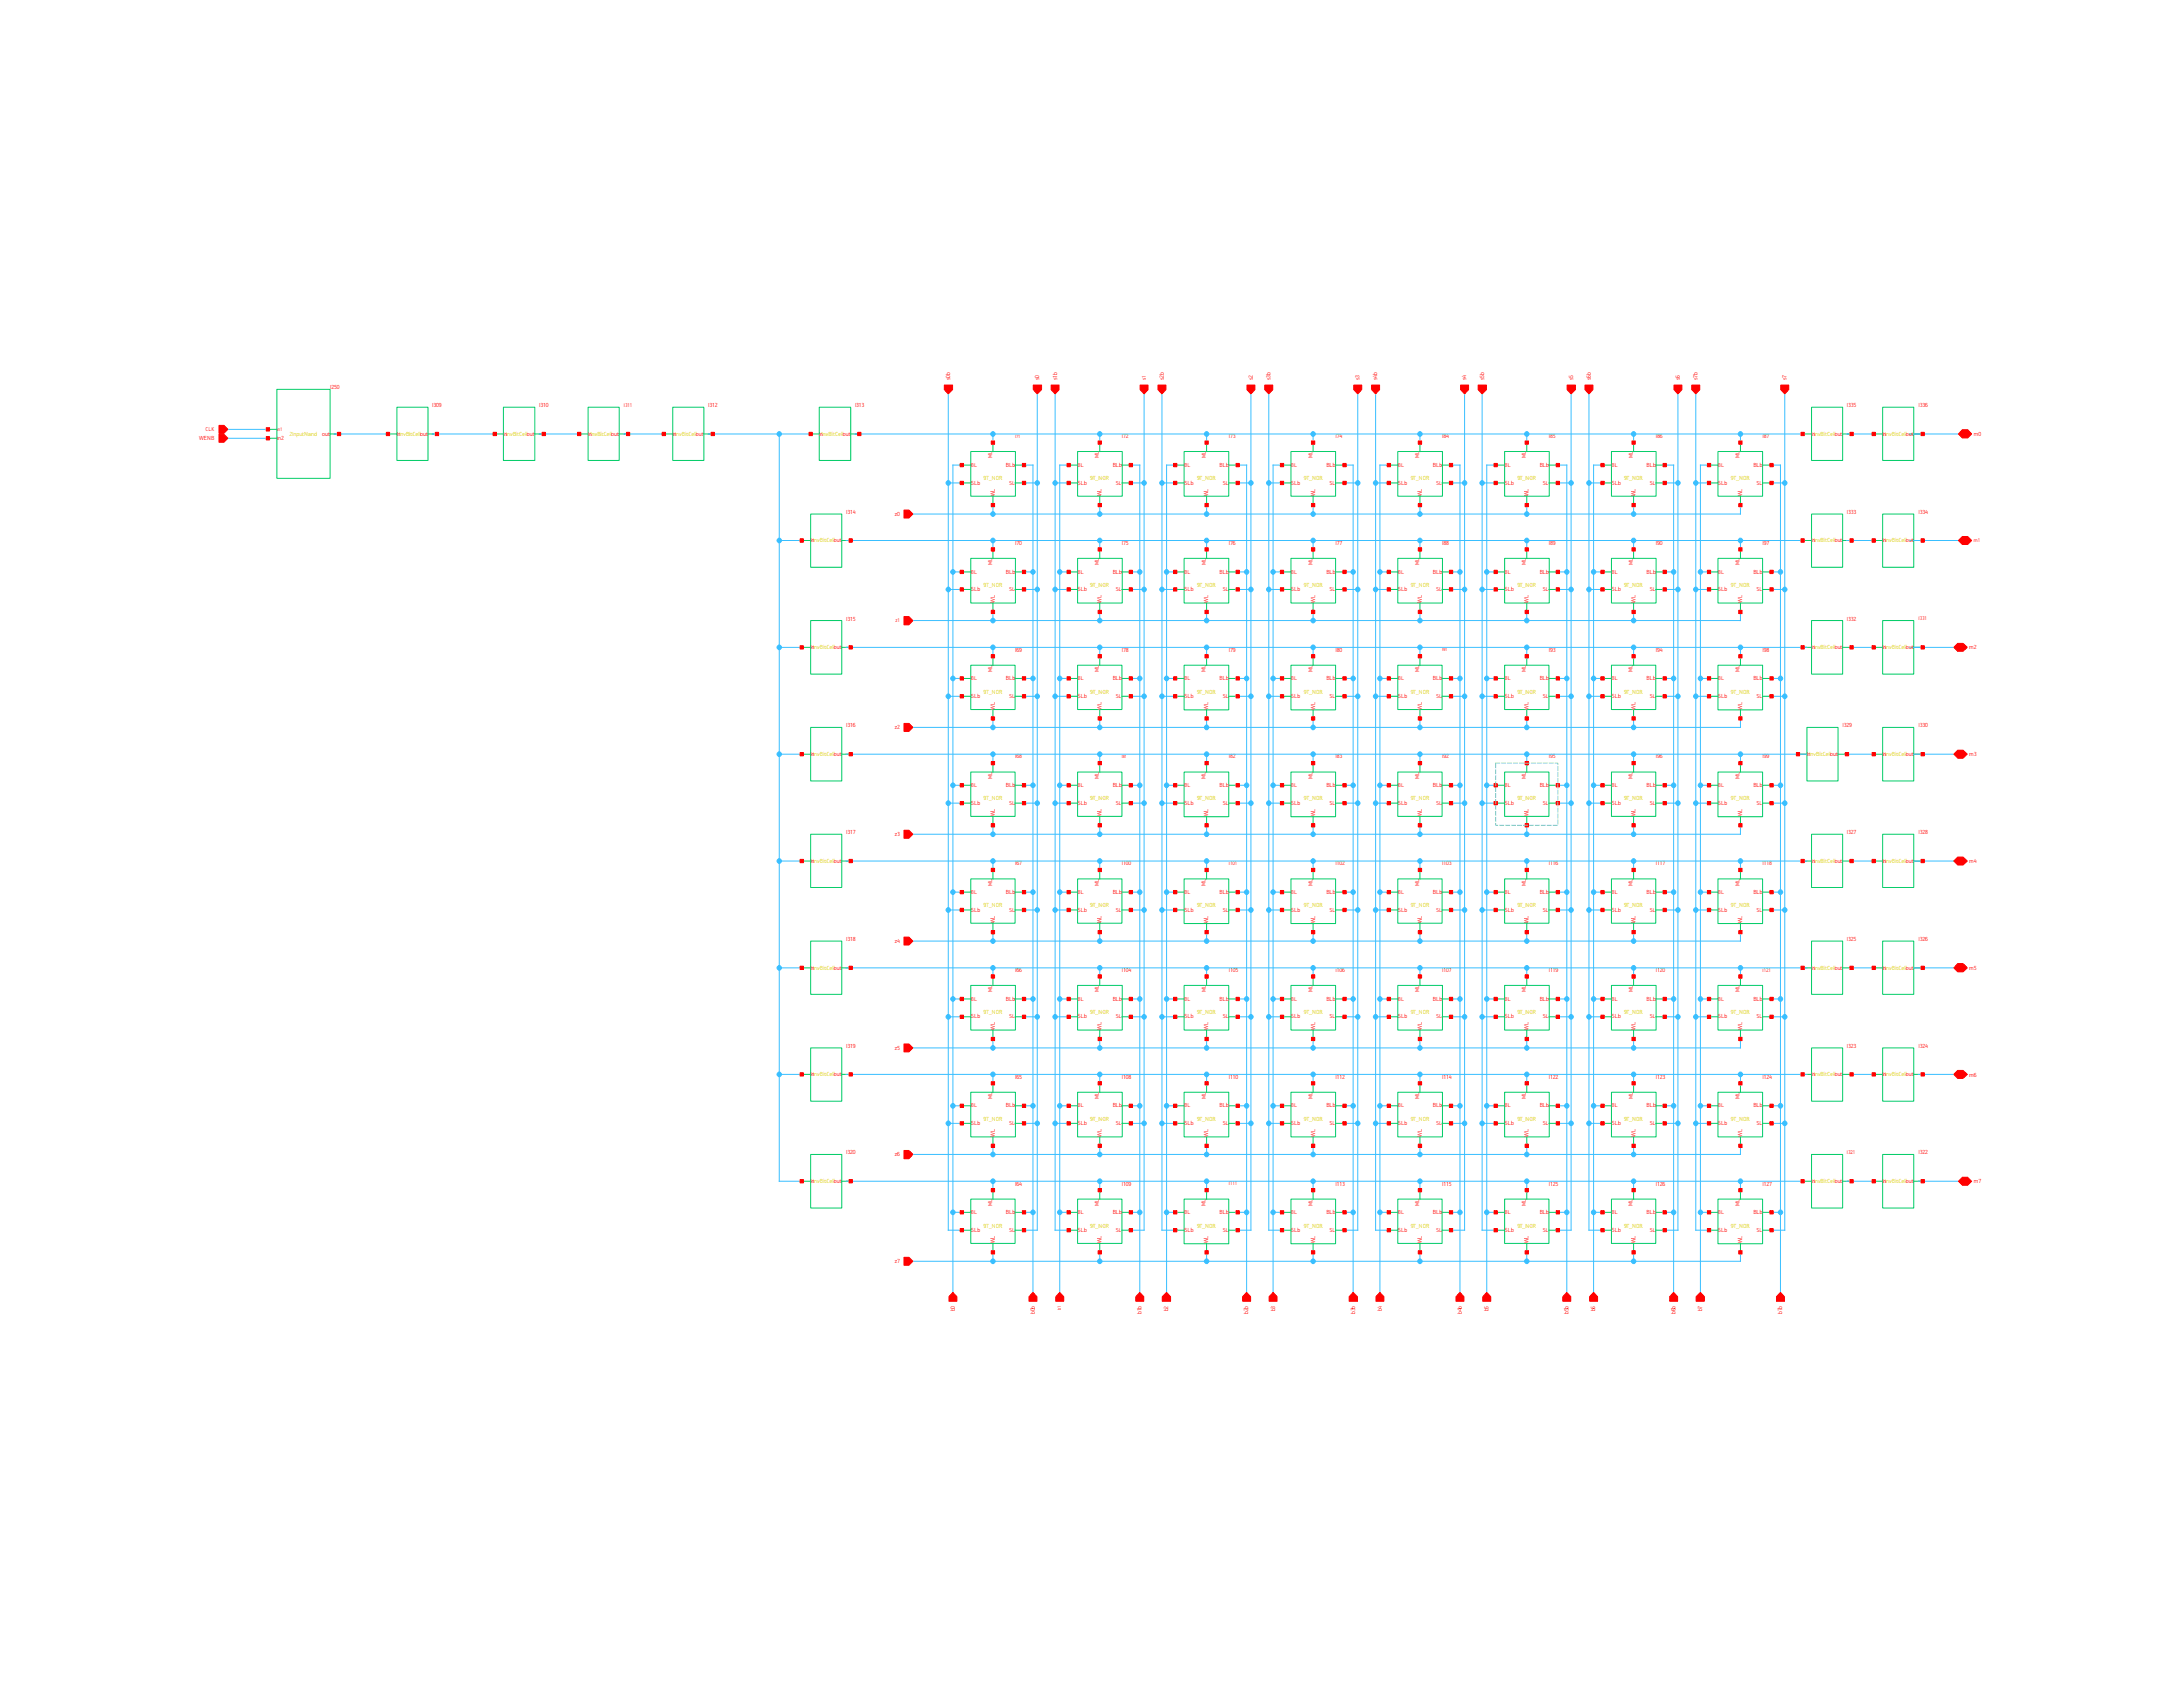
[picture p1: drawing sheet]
<svg xmlns="http://www.w3.org/2000/svg" width="279mm" height="216mm" viewBox="0 0 279 216" stroke-linecap="round" stroke-linejoin="round" font-family="sans-serif">
<defs><g id="words">
<g font-size=".8" fill="#f00">
<text x="42.2" y="49.8">I250</text>
<text x="55.3" y="52.1">I309</text>
<text x="69" y="52.1">I310</text>
<text x="90.6" y="52.1">I312</text>
<text x="109.4" y="52.1">I313</text>
<text x="121.6" y="48.7" transform="rotate(-90 121.6 48.7)">s0b</text>
<text x="133" y="48.7" transform="rotate(-90 133 48.7)">s0</text>
<text x="135.3" y="48.7" transform="rotate(-90 135.3 48.7)">s1b</text>
<text x="148.9" y="48.7" transform="rotate(-90 148.9 48.7)">s2b</text>
<text x="160.3" y="48.7" transform="rotate(-90 160.3 48.7)">s2</text>
<text x="162.6" y="48.7" transform="rotate(-90 162.6 48.7)">s3b</text>
<text x="174" y="48.7" transform="rotate(-90 174 48.7)">s3</text>
<text x="176.3" y="48.7" transform="rotate(-90 176.3 48.7)">s4b</text>
<text x="187.7" y="48.7" transform="rotate(-90 187.7 48.7)">s4</text>
<text x="189.9" y="48.7" transform="rotate(-90 189.9 48.7)">s5b</text>
<text x="201.3" y="48.7" transform="rotate(-90 201.3 48.7)">s5</text>
<text x="203.6" y="48.7" transform="rotate(-90 203.6 48.7)">s6b</text>
<text x="215" y="48.7" transform="rotate(-90 215 48.7)">s6</text>
<text x="217.3" y="48.7" transform="rotate(-90 217.3 48.7)">s7b</text>
<text x="228.7" y="48.7" transform="rotate(-90 228.7 48.7)">s7</text>
<text x="236.4" y="52.1">I335</text>
<text x="245.5" y="52.1">I336</text>
<text x="25.5" y="56.3">WENB</text>
<text x="35.4" y="56.3">i</text>
<text x="35.6" y="56.3">n2</text>
<text x="41.2" y="55.8">out</text>
<text x="128.7" y="59.7">BLb</text>
<text x="142.4" y="59.7">BLb</text>
<text x="143.6" y="56.1">I72</text>
<text x="156.1" y="59.7">BLb</text>
<text x="157.3" y="56.1">I73</text>
<text x="169.8" y="59.7">BLb</text>
<text x="170.9" y="56.1">I74</text>
<text x="183.4" y="59.7">BLb</text>
<text x="184.6" y="56.1">I84</text>
<text x="197.1" y="59.7">BLb</text>
<text x="198.2" y="56.1">I85</text>
<text x="210.7" y="59.7">BLb</text>
<text x="211.9" y="56.1">I86</text>
<text x="224.4" y="59.7">BLb</text>
<text x="225.6" y="56.1">I87</text>
<text x="252.6" y="55.8">m0</text>
<text x="108.3" y="65.7">I314</text>
<text x="114.5" y="66">z0</text>
<text x="124.2" y="62">SLb</text>
<text x="127.3" y="63.5" transform="rotate(-90 127.3 63.5)">WL</text>
<text x="137.9" y="62">SLb</text>
<text x="141" y="63.5" transform="rotate(-90 141 63.5)">WL</text>
<text x="151.6" y="62">SLb</text>
<text x="154.6" y="63.5" transform="rotate(-90 154.6 63.5)">WL</text>
<text x="165.2" y="62">SLb</text>
<text x="168.3" y="63.5" transform="rotate(-90 168.3 63.5)">WL</text>
<text x="178.9" y="62">SLb</text>
<text x="182" y="63.5" transform="rotate(-90 182 63.5)">WL</text>
<text x="192.6" y="62">SLb</text>
<text x="195.6" y="63.5" transform="rotate(-90 195.6 63.5)">WL</text>
<text x="206.2" y="62">SLb</text>
<text x="209.3" y="63.5" transform="rotate(-90 209.3 63.5)">WL</text>
<text x="219.9" y="62">SLb</text>
<text x="223" y="63.5" transform="rotate(-90 223 63.5)">WL</text>
<text x="236.4" y="65.7">I333</text>
<text x="245.5" y="65.7">I334</text>
<text x="129.9" y="69.7">I70</text>
<text x="143.6" y="69.7">I75</text>
<text x="157.3" y="69.7">I76</text>
<text x="170.9" y="69.7">I77</text>
<text x="184.6" y="69.7">I88</text>
<text x="198.2" y="69.7">I89</text>
<text x="211.9" y="69.7">I90</text>
<text x="225.6" y="69.7">I97</text>
<text x="124.2" y="75.7">SLb</text>
<text x="127.3" y="77.2" transform="rotate(-90 127.3 77.2)">WL</text>
<text x="128.7" y="73.4">BLb</text>
<text x="137.9" y="75.7">SLb</text>
<text x="141" y="77.2" transform="rotate(-90 141 77.2)">WL</text>
<text x="142.4" y="73.4">BLb</text>
<text x="151.6" y="75.7">SLb</text>
<text x="154.6" y="77.2" transform="rotate(-90 154.6 77.2)">WL</text>
<text x="156.1" y="73.4">BLb</text>
<text x="165.2" y="75.7">SLb</text>
<text x="168.3" y="77.2" transform="rotate(-90 168.3 77.2)">WL</text>
<text x="169.8" y="73.4">BLb</text>
<text x="178.9" y="75.7">SLb</text>
<text x="182" y="77.2" transform="rotate(-90 182 77.2)">WL</text>
<text x="183.4" y="73.4">BLb</text>
<text x="192.6" y="75.7">SLb</text>
<text x="195.6" y="77.2" transform="rotate(-90 195.6 77.2)">WL</text>
<text x="197.1" y="73.4">BLb</text>
<text x="206.2" y="75.7">SLb</text>
<text x="209.3" y="77.2" transform="rotate(-90 209.3 77.2)">WL</text>
<text x="210.7" y="73.4">BLb</text>
<text x="219.9" y="75.7">SLb</text>
<text x="223" y="77.2" transform="rotate(-90 223 77.2)">WL</text>
<text x="224.4" y="73.4">BLb</text>
<text x="108.3" y="79.4">I315</text>
<text x="129.9" y="83.4">I69</text>
<text x="143.6" y="83.4">I78</text>
<text x="157.3" y="83.4">I79</text>
<text x="170.9" y="83.4">I80</text>
<text x="198.2" y="83.4">I93</text>
<text x="211.9" y="83.4">I94</text>
<text x="225.6" y="83.4">I98</text>
<text x="236.4" y="79.4">I332</text>
<text x="252.1" y="83.1">m2</text>
<text x="124.2" y="89.3">SLb</text>
<text x="128.7" y="87.1">BLb</text>
<text x="137.9" y="89.3">SLb</text>
<text x="142.4" y="87.1">BLb</text>
<text x="151.6" y="89.3">SLb</text>
<text x="156.1" y="87.1">BLb</text>
<text x="165.2" y="89.3">SLb</text>
<text x="169.8" y="87.1">BLb</text>
<text x="178.9" y="89.3">SLb</text>
<text x="183.4" y="87.1">BLb</text>
<text x="192.6" y="89.3">SLb</text>
<text x="197.1" y="87.1">BLb</text>
<text x="206.2" y="89.3">SLb</text>
<text x="210.7" y="87.1">BLb</text>
<text x="219.9" y="89.3">SLb</text>
<text x="224.4" y="87.1">BLb</text>
<text x="108.3" y="93.1">I316</text>
<text x="114.5" y="93.3">z2</text>
<text x="127.3" y="90.8" transform="rotate(-90 127.3 90.8)">WL</text>
<text x="141" y="90.8" transform="rotate(-90 141 90.8)">WL</text>
<text x="154.6" y="90.8" transform="rotate(-90 154.6 90.8)">WL</text>
<text x="168.3" y="90.8" transform="rotate(-90 168.3 90.8)">WL</text>
<text x="182" y="90.8" transform="rotate(-90 182 90.8)">WL</text>
<text x="195.6" y="90.8" transform="rotate(-90 195.6 90.8)">WL</text>
<text x="209.3" y="90.8" transform="rotate(-90 209.3 90.8)">WL</text>
<text x="223" y="90.8" transform="rotate(-90 223 90.8)">WL</text>
<text x="235.8" y="93.1">I329</text>
<text x="245.5" y="93.1">I330</text>
<text x="128.7" y="100.7">BLb</text>
<text x="129.9" y="97.1">I68</text>
<text x="142.4" y="100.7">BLb</text>
<text x="156.1" y="100.7">BLb</text>
<text x="157.3" y="97.1">I82</text>
<text x="169.8" y="100.7">BLb</text>
<text x="170.9" y="97.1">I83</text>
<text x="183.4" y="100.7">BLb</text>
<text x="184.6" y="97.1">I92</text>
<text x="197.1" y="100.7">BLb</text>
<text x="198.2" y="97.1">I95</text>
<text x="210.7" y="100.7">BLb</text>
<text x="211.9" y="97.1">I96</text>
<text x="224.4" y="100.7">BLb</text>
<text x="225.6" y="97.1">I99</text>
<text x="252.1" y="96.8">m3</text>
<text x="108.3" y="106.7">I317</text>
<text x="114.5" y="107">z3</text>
<text x="124.2" y="103">SLb</text>
<text x="127.3" y="104.5" transform="rotate(-90 127.3 104.5)">WL</text>
<text x="137.9" y="103">SLb</text>
<text x="141" y="104.5" transform="rotate(-90 141 104.5)">WL</text>
<text x="151.6" y="103">SLb</text>
<text x="154.6" y="104.5" transform="rotate(-90 154.6 104.5)">WL</text>
<text x="165.2" y="103">SLb</text>
<text x="168.3" y="104.5" transform="rotate(-90 168.3 104.5)">WL</text>
<text x="178.9" y="103">SLb</text>
<text x="182" y="104.5" transform="rotate(-90 182 104.5)">WL</text>
<text x="192.6" y="103">SLb</text>
<text x="195.6" y="104.5" transform="rotate(-90 195.6 104.5)">WL</text>
<text x="206.2" y="103">SLb</text>
<text x="209.3" y="104.5" transform="rotate(-90 209.3 104.5)">WL</text>
<text x="219.9" y="103">SLb</text>
<text x="223" y="104.5" transform="rotate(-90 223 104.5)">WL</text>
<text x="236.4" y="106.7">I327</text>
<text x="245.5" y="106.7">I328</text>
<text x="129.9" y="110.7">I67</text>
<text x="143.6" y="110.7">I100</text>
<text x="170.9" y="110.7">I102</text>
<text x="184.6" y="110.7">I103</text>
<text x="198.2" y="110.7">I116</text>
<text x="211.9" y="110.7">I117</text>
<text x="225.6" y="110.7">I118</text>
<text x="252.1" y="110.4">m4</text>
<text x="124.2" y="116.7">SLb</text>
<text x="127.3" y="118.2" transform="rotate(-90 127.3 118.2)">WL</text>
<text x="128.7" y="114.4">BLb</text>
<text x="137.9" y="116.7">SLb</text>
<text x="141" y="118.2" transform="rotate(-90 141 118.2)">WL</text>
<text x="142.4" y="114.4">BLb</text>
<text x="151.6" y="116.7">SLb</text>
<text x="154.6" y="118.2" transform="rotate(-90 154.6 118.2)">WL</text>
<text x="156.1" y="114.4">BLb</text>
<text x="165.2" y="116.7">SLb</text>
<text x="168.3" y="118.2" transform="rotate(-90 168.3 118.2)">WL</text>
<text x="169.8" y="114.4">BLb</text>
<text x="178.9" y="116.7">SLb</text>
<text x="182" y="118.2" transform="rotate(-90 182 118.2)">WL</text>
<text x="183.4" y="114.4">BLb</text>
<text x="192.6" y="116.7">SLb</text>
<text x="195.6" y="118.2" transform="rotate(-90 195.6 118.2)">WL</text>
<text x="197.1" y="114.4">BLb</text>
<text x="206.2" y="116.7">SLb</text>
<text x="209.3" y="118.2" transform="rotate(-90 209.3 118.2)">WL</text>
<text x="210.7" y="114.4">BLb</text>
<text x="219.9" y="116.7">SLb</text>
<text x="223" y="118.2" transform="rotate(-90 223 118.2)">WL</text>
<text x="224.4" y="114.4">BLb</text>
<text x="108.3" y="120.4">I318</text>
<text x="114.5" y="120.7">z4</text>
<text x="129.9" y="124.4">I66</text>
<text x="143.6" y="124.4">I104</text>
<text x="157.3" y="124.4">I105</text>
<text x="170.9" y="124.4">I106</text>
<text x="184.6" y="124.4">I107</text>
<text x="198.2" y="124.4">I119</text>
<text x="211.9" y="124.4">I120</text>
<text x="236.4" y="120.4">I325</text>
<text x="245.5" y="120.4">I326</text>
<text x="252.1" y="124.1">m5</text>
<text x="124.2" y="130.3">SLb</text>
<text x="127.3" y="131.8" transform="rotate(-90 127.3 131.8)">WL</text>
<text x="128.7" y="128.1">BLb</text>
<text x="137.9" y="130.3">SLb</text>
<text x="141" y="131.8" transform="rotate(-90 141 131.8)">WL</text>
<text x="142.4" y="128.1">BLb</text>
<text x="151.6" y="130.3">SLb</text>
<text x="154.6" y="131.8" transform="rotate(-90 154.6 131.8)">WL</text>
<text x="156.1" y="128.1">BLb</text>
<text x="165.2" y="130.3">SLb</text>
<text x="168.3" y="131.8" transform="rotate(-90 168.3 131.8)">WL</text>
<text x="169.8" y="128.1">BLb</text>
<text x="178.9" y="130.3">SLb</text>
<text x="182" y="131.8" transform="rotate(-90 182 131.8)">WL</text>
<text x="183.4" y="128.1">BLb</text>
<text x="192.6" y="130.3">SLb</text>
<text x="195.6" y="131.8" transform="rotate(-90 195.6 131.8)">WL</text>
<text x="197.1" y="128.1">BLb</text>
<text x="206.2" y="130.3">SLb</text>
<text x="209.3" y="131.8" transform="rotate(-90 209.3 131.8)">WL</text>
<text x="210.7" y="128.1">BLb</text>
<text x="219.9" y="130.3">SLb</text>
<text x="223" y="131.8" transform="rotate(-90 223 131.8)">WL</text>
<text x="224.4" y="128.1">BLb</text>
<text x="108.3" y="134.1">I319</text>
<text x="114.5" y="134.3">z5</text>
<text x="236.4" y="134.1">I323</text>
<text x="245.5" y="134.1">I324</text>
<text x="252.1" y="137.8">m6</text>
<text x="128.7" y="141.7">BLb</text>
<text x="129.9" y="138">I65</text>
<text x="142.4" y="141.7">BLb</text>
<text x="143.6" y="138">I108</text>
<text x="156.1" y="141.7">BLb</text>
<text x="157.3" y="138">I110</text>
<text x="169.8" y="141.7">BLb</text>
<text x="170.9" y="138">I112</text>
<text x="183.4" y="141.7">BLb</text>
<text x="184.6" y="138">I114</text>
<text x="197.1" y="141.7">BLb</text>
<text x="198.2" y="138">I122</text>
<text x="210.7" y="141.7">BLb</text>
<text x="211.9" y="138">I123</text>
<text x="224.4" y="141.7">BLb</text>
<text x="225.6" y="138">I124</text>
<text x="108.3" y="147.7">I320</text>
<text x="114.5" y="148">z6</text>
<text x="124.2" y="144">SLb</text>
<text x="127.3" y="145.5" transform="rotate(-90 127.3 145.5)">WL</text>
<text x="137.9" y="144">SLb</text>
<text x="141" y="145.5" transform="rotate(-90 141 145.5)">WL</text>
<text x="151.6" y="144">SLb</text>
<text x="154.6" y="145.5" transform="rotate(-90 154.6 145.5)">WL</text>
<text x="165.2" y="144">SLb</text>
<text x="168.3" y="145.5" transform="rotate(-90 168.3 145.5)">WL</text>
<text x="178.9" y="144">SLb</text>
<text x="182" y="145.5" transform="rotate(-90 182 145.5)">WL</text>
<text x="192.6" y="144">SLb</text>
<text x="195.6" y="145.5" transform="rotate(-90 195.6 145.5)">WL</text>
<text x="206.2" y="144">SLb</text>
<text x="209.3" y="145.5" transform="rotate(-90 209.3 145.5)">WL</text>
<text x="219.9" y="144">SLb</text>
<text x="223" y="145.5" transform="rotate(-90 223 145.5)">WL</text>
<text x="245.5" y="147.7">I322</text>
<text x="128.7" y="155.4">BLb</text>
<text x="129.9" y="151.7">I64</text>
<text x="142.4" y="155.4">BLb</text>
<text x="143.6" y="151.7">I109</text>
<text x="156.1" y="155.4">BLb</text>
<text x="169.8" y="155.4">BLb</text>
<text x="170.9" y="151.7">I113</text>
<text x="183.4" y="155.4">BLb</text>
<text x="184.6" y="151.7">I115</text>
<text x="197.1" y="155.4">BLb</text>
<text x="198.2" y="151.7">I125</text>
<text x="210.7" y="155.4">BLb</text>
<text x="211.9" y="151.7">I126</text>
<text x="224.4" y="155.4">BLb</text>
<text x="225.6" y="151.7">I127</text>
<text x="252.6" y="151.4">m7</text>
<text x="114.5" y="161.7">z7</text>
<text x="124.2" y="157.7">SLb</text>
<text x="127.3" y="159.1" transform="rotate(-90 127.3 159.1)">WL</text>
<text x="137.9" y="157.7">SLb</text>
<text x="141" y="159.1" transform="rotate(-90 141 159.1)">WL</text>
<text x="151.6" y="157.7">SLb</text>
<text x="154.6" y="159.1" transform="rotate(-90 154.6 159.1)">WL</text>
<text x="165.2" y="157.7">SLb</text>
<text x="168.3" y="159.1" transform="rotate(-90 168.3 159.1)">WL</text>
<text x="178.9" y="157.7">SLb</text>
<text x="182" y="159.1" transform="rotate(-90 182 159.1)">WL</text>
<text x="192.6" y="157.7">SLb</text>
<text x="195.6" y="159.1" transform="rotate(-90 195.6 159.1)">WL</text>
<text x="206.2" y="157.7">SLb</text>
<text x="209.3" y="159.1" transform="rotate(-90 209.3 159.1)">WL</text>
<text x="219.9" y="157.7">SLb</text>
<text x="223" y="159.1" transform="rotate(-90 223 159.1)">WL</text>
<text x="122.2" y="167.8" transform="rotate(-90 122.2 167.8)">b0</text>
<text x="149.5" y="167.8" transform="rotate(-90 149.5 167.8)">b2</text>
<text x="163.2" y="167.8" transform="rotate(-90 163.2 167.8)">b3</text>
<text x="176.8" y="167.8" transform="rotate(-90 176.8 167.8)">b4</text>
<text x="190.5" y="167.8" transform="rotate(-90 190.5 167.8)">b5</text>
<text x="204.2" y="167.8" transform="rotate(-90 204.2 167.8)">b6</text>
<text x="217.8" y="167.8" transform="rotate(-90 217.8 167.8)">b7</text>
<text x="132.4" y="168.1" transform="rotate(-90 132.4 168.1)">b0b</text>
<text x="146.1" y="168.1" transform="rotate(-90 146.1 168.1)">b1b</text>
<text x="159.8" y="168.1" transform="rotate(-90 159.8 168.1)">b2b</text>
<text x="173.4" y="168.1" transform="rotate(-90 173.4 168.1)">b3b</text>
<text x="187.1" y="168.1" transform="rotate(-90 187.1 168.1)">b4b</text>
<text x="200.8" y="168.1" transform="rotate(-90 200.8 168.1)">b5b</text>
<text x="214.4" y="168.1" transform="rotate(-90 214.4 168.1)">b6b</text>
<text x="228.1" y="168.1" transform="rotate(-90 228.1 168.1)">b7b</text>
</g>
<g font-size=".8" fill="#d9cc00">
<text x="37" y="55.8">2InputNand</text>
<text x="125.9" y="61.4">9T_NOR</text>
<text x="139.5" y="61.4">9T_NOR</text>
<text x="153.2" y="61.4">9T_NOR</text>
<text x="166.9" y="61.4">9T_NOR</text>
<text x="180.6" y="61.4">9T_NOR</text>
<text x="194.2" y="61.4">9T_NOR</text>
<text x="207.9" y="61.4">9T_NOR</text>
<text x="221.5" y="61.4">9T_NOR</text>
<text x="125.9" y="75.1">9T_NOR</text>
<text x="139.5" y="75.1">9T_NOR</text>
<text x="153.2" y="75.1">9T_NOR</text>
<text x="166.9" y="75.1">9T_NOR</text>
<text x="180.6" y="75.1">9T_NOR</text>
<text x="194.2" y="75.1">9T_NOR</text>
<text x="207.9" y="75.1">9T_NOR</text>
<text x="221.5" y="75.1">9T_NOR</text>
<text x="125.9" y="88.8">9T_NOR</text>
<text x="139.5" y="88.8">9T_NOR</text>
<text x="153.2" y="88.8">9T_NOR</text>
<text x="166.9" y="88.8">9T_NOR</text>
<text x="180.6" y="88.8">9T_NOR</text>
<text x="194.2" y="88.8">9T_NOR</text>
<text x="207.9" y="88.8">9T_NOR</text>
<text x="221.5" y="88.8">9T_NOR</text>
<text x="125.9" y="102.4">9T_NOR</text>
<text x="139.5" y="102.4">9T_NOR</text>
<text x="153.2" y="102.4">9T_NOR</text>
<text x="166.9" y="102.4">9T_NOR</text>
<text x="180.6" y="102.4">9T_NOR</text>
<text x="194.2" y="102.4">9T_NOR</text>
<text x="207.9" y="102.4">9T_NOR</text>
<text x="221.5" y="102.4">9T_NOR</text>
<text x="125.9" y="116.1">9T_NOR</text>
<text x="139.5" y="116.1">9T_NOR</text>
<text x="153.2" y="116.1">9T_NOR</text>
<text x="166.9" y="116.1">9T_NOR</text>
<text x="180.6" y="116.1">9T_NOR</text>
<text x="194.2" y="116.1">9T_NOR</text>
<text x="207.9" y="116.1">9T_NOR</text>
<text x="221.5" y="116.1">9T_NOR</text>
<text x="125.9" y="129.8">9T_NOR</text>
<text x="139.5" y="129.8">9T_NOR</text>
<text x="153.2" y="129.8">9T_NOR</text>
<text x="166.9" y="129.8">9T_NOR</text>
<text x="180.6" y="129.8">9T_NOR</text>
<text x="194.2" y="129.8">9T_NOR</text>
<text x="207.9" y="129.8">9T_NOR</text>
<text x="221.5" y="129.8">9T_NOR</text>
<text x="125.9" y="143.4">9T_NOR</text>
<text x="139.5" y="143.4">9T_NOR</text>
<text x="153.2" y="143.4">9T_NOR</text>
<text x="166.9" y="143.4">9T_NOR</text>
<text x="180.6" y="143.4">9T_NOR</text>
<text x="194.2" y="143.4">9T_NOR</text>
<text x="207.9" y="143.4">9T_NOR</text>
<text x="221.5" y="143.4">9T_NOR</text>
<text x="125.9" y="157.1">9T_NOR</text>
<text x="139.5" y="157.1">9T_NOR</text>
<text x="153.2" y="157.1">9T_NOR</text>
<text x="166.9" y="157.1">9T_NOR</text>
<text x="180.6" y="157.1">9T_NOR</text>
<text x="194.2" y="157.1">9T_NOR</text>
<text x="207.9" y="157.1">9T_NOR</text>
<text x="221.5" y="157.1">9T_NOR</text>
</g>
<g font-size=".7" fill="#f00">
<text x="79.8" y="52">I311</text>
<text x="146.7" y="48.7" transform="rotate(-90 146.7 48.7)">s1</text>
<text x="26.3" y="55.2">CLK</text>
<text x="50.8" y="55.8">i</text>
<text x="50.9" y="55.8">nInvBitCellout</text>
<text x="64.4" y="55.8">i</text>
<text x="64.6" y="55.8">nInvBitCellout</text>
<text x="75.3" y="55.8">i</text>
<text x="75.4" y="55.8">nInvBitCellout</text>
<text x="86.1" y="55.8">i</text>
<text x="86.2" y="55.8">nInvBitCellout</text>
<text x="104.9" y="55.8">i</text>
<text x="105" y="55.8">nInvBitCellout</text>
<text x="124.2" y="59.7">BL</text>
<text x="127" y="58.7" transform="rotate(-90 127 58.7)">ML</text>
<text x="137.9" y="59.7">BL</text>
<text x="140.7" y="58.7" transform="rotate(-90 140.7 58.7)">ML</text>
<text x="151.6" y="59.7">BL</text>
<text x="154.3" y="58.7" transform="rotate(-90 154.3 58.7)">ML</text>
<text x="165.2" y="59.7">BL</text>
<text x="168" y="58.7" transform="rotate(-90 168 58.7)">ML</text>
<text x="178.9" y="59.7">BL</text>
<text x="181.6" y="58.7" transform="rotate(-90 181.6 58.7)">ML</text>
<text x="192.6" y="59.7">BL</text>
<text x="195.3" y="58.7" transform="rotate(-90 195.3 58.7)">ML</text>
<text x="206.2" y="59.7">BL</text>
<text x="209" y="58.7" transform="rotate(-90 209 58.7)">ML</text>
<text x="219.9" y="59.7">BL</text>
<text x="222.7" y="58.7" transform="rotate(-90 222.7 58.7)">ML</text>
<text x="231.9" y="55.8">i</text>
<text x="232" y="55.8">nInvBitCellout</text>
<text x="241" y="55.8">i</text>
<text x="241.1" y="55.8">nInvBitCellout</text>
<text x="129.2" y="62">SL</text>
<text x="142.8" y="62">SL</text>
<text x="156.5" y="62">SL</text>
<text x="170.2" y="62">SL</text>
<text x="183.8" y="62">SL</text>
<text x="197.5" y="62">SL</text>
<text x="211.2" y="62">SL</text>
<text x="224.8" y="62">SL</text>
<text x="103.8" y="69.4">i</text>
<text x="103.9" y="69.4">nInvBitCellout</text>
<text x="231.9" y="69.4">i</text>
<text x="232" y="69.4">nInvBitCellout</text>
<text x="241" y="69.4">i</text>
<text x="241.1" y="69.4">nInvBitCellout</text>
<text x="252.6" y="69.4">m1</text>
<text x="124.2" y="73.4">BL</text>
<text x="127" y="72.3" transform="rotate(-90 127 72.3)">ML</text>
<text x="129.2" y="75.7">SL</text>
<text x="137.9" y="73.4">BL</text>
<text x="140.7" y="72.3" transform="rotate(-90 140.7 72.3)">ML</text>
<text x="142.8" y="75.7">SL</text>
<text x="151.6" y="73.4">BL</text>
<text x="154.3" y="72.3" transform="rotate(-90 154.3 72.3)">ML</text>
<text x="156.5" y="75.7">SL</text>
<text x="165.2" y="73.4">BL</text>
<text x="168" y="72.3" transform="rotate(-90 168 72.3)">ML</text>
<text x="170.2" y="75.7">SL</text>
<text x="178.9" y="73.4">BL</text>
<text x="181.6" y="72.3" transform="rotate(-90 181.6 72.3)">ML</text>
<text x="183.8" y="75.7">SL</text>
<text x="192.6" y="73.4">BL</text>
<text x="195.3" y="72.3" transform="rotate(-90 195.3 72.3)">ML</text>
<text x="197.5" y="75.7">SL</text>
<text x="206.2" y="73.4">BL</text>
<text x="209" y="72.3" transform="rotate(-90 209 72.3)">ML</text>
<text x="211.2" y="75.7">SL</text>
<text x="219.9" y="73.4">BL</text>
<text x="222.7" y="72.3" transform="rotate(-90 222.7 72.3)">ML</text>
<text x="224.8" y="75.7">SL</text>
<text x="103.8" y="83.1">i</text>
<text x="103.9" y="83.1">nInvBitCellout</text>
<text x="114.6" y="79.7">z1</text>
<text x="231.9" y="83.1">i</text>
<text x="232" y="83.1">nInvBitCellout</text>
<text x="241" y="83.1">i</text>
<text x="241.1" y="83.1">nInvBitCellout</text>
<text x="245.5" y="79.4">I331</text>
<text x="124.2" y="87.1">BL</text>
<text x="127" y="86" transform="rotate(-90 127 86)">ML</text>
<text x="129.2" y="89.3">SL</text>
<text x="137.9" y="87.1">BL</text>
<text x="140.6" y="86" transform="rotate(-90 140.6 86)">ML</text>
<text x="142.8" y="89.3">SL</text>
<text x="151.6" y="87.1">BL</text>
<text x="154.3" y="86" transform="rotate(-90 154.3 86)">ML</text>
<text x="156.5" y="89.3">SL</text>
<text x="165.2" y="87.1">BL</text>
<text x="168" y="86" transform="rotate(-90 168 86)">ML</text>
<text x="170.2" y="89.3">SL</text>
<text x="178.9" y="87.1">BL</text>
<text x="181.6" y="86" transform="rotate(-90 181.6 86)">ML</text>
<text x="183.8" y="89.3">SL</text>
<text x="192.6" y="87.1">BL</text>
<text x="195.3" y="86" transform="rotate(-90 195.3 86)">ML</text>
<text x="197.5" y="89.3">SL</text>
<text x="206.2" y="87.1">BL</text>
<text x="209" y="86" transform="rotate(-90 209 86)">ML</text>
<text x="211.2" y="89.3">SL</text>
<text x="219.9" y="87.1">BL</text>
<text x="222.6" y="86" transform="rotate(-90 222.6 86)">ML</text>
<text x="224.8" y="89.3">SL</text>
<text x="103.8" y="96.8">i</text>
<text x="103.9" y="96.8">nInvBitCellout</text>
<text x="124.2" y="100.7">BL</text>
<text x="127" y="99.7" transform="rotate(-90 127 99.7)">ML</text>
<text x="137.9" y="100.7">BL</text>
<text x="140.6" y="99.7" transform="rotate(-90 140.6 99.7)">ML</text>
<text x="151.6" y="100.7">BL</text>
<text x="154.3" y="99.7" transform="rotate(-90 154.3 99.7)">ML</text>
<text x="165.2" y="100.7">BL</text>
<text x="168" y="99.7" transform="rotate(-90 168 99.7)">ML</text>
<text x="178.9" y="100.7">BL</text>
<text x="181.6" y="99.7" transform="rotate(-90 181.6 99.7)">ML</text>
<text x="192.6" y="100.7">BL</text>
<text x="195.3" y="99.7" transform="rotate(-90 195.3 99.7)">ML</text>
<text x="206.2" y="100.7">BL</text>
<text x="209" y="99.7" transform="rotate(-90 209 99.7)">ML</text>
<text x="219.9" y="100.7">BL</text>
<text x="222.6" y="99.7" transform="rotate(-90 222.6 99.7)">ML</text>
<text x="231.3" y="96.8">i</text>
<text x="231.4" y="96.8">nInvBitCellout</text>
<text x="241" y="96.8">i</text>
<text x="241.1" y="96.8">nInvBitCellout</text>
<text x="129.2" y="103">SL</text>
<text x="142.8" y="103">SL</text>
<text x="156.5" y="103">SL</text>
<text x="170.2" y="103">SL</text>
<text x="183.8" y="103">SL</text>
<text x="197.5" y="103">SL</text>
<text x="211.2" y="103">SL</text>
<text x="224.8" y="103">SL</text>
<text x="103.8" y="110.4">i</text>
<text x="103.9" y="110.4">nInvBitCellout</text>
<text x="127" y="113.4" transform="rotate(-90 127 113.4)">ML</text>
<text x="140.6" y="113.4" transform="rotate(-90 140.6 113.4)">ML</text>
<text x="154.3" y="113.4" transform="rotate(-90 154.3 113.4)">ML</text>
<text x="157.3" y="110.7">I101</text>
<text x="168" y="113.4" transform="rotate(-90 168 113.4)">ML</text>
<text x="181.6" y="113.4" transform="rotate(-90 181.6 113.4)">ML</text>
<text x="195.3" y="113.4" transform="rotate(-90 195.3 113.4)">ML</text>
<text x="209" y="113.4" transform="rotate(-90 209 113.4)">ML</text>
<text x="222.6" y="113.4" transform="rotate(-90 222.6 113.4)">ML</text>
<text x="231.9" y="110.4">i</text>
<text x="232" y="110.4">nInvBitCellout</text>
<text x="241" y="110.4">i</text>
<text x="241.1" y="110.4">nInvBitCellout</text>
<text x="124.2" y="114.4">BL</text>
<text x="129.2" y="116.7">SL</text>
<text x="137.9" y="114.4">BL</text>
<text x="142.8" y="116.7">SL</text>
<text x="151.6" y="114.4">BL</text>
<text x="156.5" y="116.7">SL</text>
<text x="165.2" y="114.4">BL</text>
<text x="170.2" y="116.7">SL</text>
<text x="178.9" y="114.4">BL</text>
<text x="183.8" y="116.7">SL</text>
<text x="192.6" y="114.4">BL</text>
<text x="197.5" y="116.7">SL</text>
<text x="206.2" y="114.4">BL</text>
<text x="211.2" y="116.7">SL</text>
<text x="219.9" y="114.4">BL</text>
<text x="224.8" y="116.7">SL</text>
<text x="103.8" y="124.1">i</text>
<text x="103.9" y="124.1">nInvBitCellout</text>
<text x="225.6" y="124.4">I121</text>
<text x="231.9" y="124.1">i</text>
<text x="232" y="124.1">nInvBitCellout</text>
<text x="241" y="124.1">i</text>
<text x="241.1" y="124.1">nInvBitCellout</text>
<text x="124.2" y="128.1">BL</text>
<text x="127" y="127" transform="rotate(-90 127 127)">ML</text>
<text x="129.2" y="130.3">SL</text>
<text x="137.9" y="128.1">BL</text>
<text x="140.7" y="127" transform="rotate(-90 140.7 127)">ML</text>
<text x="142.8" y="130.3">SL</text>
<text x="151.6" y="128.1">BL</text>
<text x="154.3" y="127" transform="rotate(-90 154.3 127)">ML</text>
<text x="156.5" y="130.3">SL</text>
<text x="165.2" y="128.1">BL</text>
<text x="168" y="127" transform="rotate(-90 168 127)">ML</text>
<text x="170.2" y="130.3">SL</text>
<text x="178.9" y="128.1">BL</text>
<text x="181.6" y="127" transform="rotate(-90 181.6 127)">ML</text>
<text x="183.8" y="130.3">SL</text>
<text x="192.6" y="128.1">BL</text>
<text x="195.3" y="127" transform="rotate(-90 195.3 127)">ML</text>
<text x="197.5" y="130.3">SL</text>
<text x="206.2" y="128.1">BL</text>
<text x="209" y="127" transform="rotate(-90 209 127)">ML</text>
<text x="211.2" y="130.3">SL</text>
<text x="219.9" y="128.1">BL</text>
<text x="222.7" y="127" transform="rotate(-90 222.7 127)">ML</text>
<text x="224.8" y="130.3">SL</text>
<text x="103.8" y="137.8">i</text>
<text x="103.9" y="137.8">nInvBitCellout</text>
<text x="231.9" y="137.8">i</text>
<text x="232" y="137.8">nInvBitCellout</text>
<text x="241" y="137.8">i</text>
<text x="241.1" y="137.8">nInvBitCellout</text>
<text x="124.2" y="141.7">BL</text>
<text x="127" y="140.7" transform="rotate(-90 127 140.7)">ML</text>
<text x="137.9" y="141.7">BL</text>
<text x="140.7" y="140.7" transform="rotate(-90 140.7 140.7)">ML</text>
<text x="151.6" y="141.7">BL</text>
<text x="154.3" y="140.7" transform="rotate(-90 154.3 140.7)">ML</text>
<text x="165.2" y="141.7">BL</text>
<text x="168" y="140.7" transform="rotate(-90 168 140.7)">ML</text>
<text x="178.9" y="141.7">BL</text>
<text x="181.6" y="140.7" transform="rotate(-90 181.6 140.7)">ML</text>
<text x="192.6" y="141.7">BL</text>
<text x="195.3" y="140.7" transform="rotate(-90 195.3 140.7)">ML</text>
<text x="206.2" y="141.7">BL</text>
<text x="209" y="140.7" transform="rotate(-90 209 140.7)">ML</text>
<text x="219.9" y="141.7">BL</text>
<text x="222.7" y="140.7" transform="rotate(-90 222.7 140.7)">ML</text>
<text x="129.2" y="144">SL</text>
<text x="142.8" y="144">SL</text>
<text x="156.5" y="144">SL</text>
<text x="170.2" y="144">SL</text>
<text x="183.8" y="144">SL</text>
<text x="197.5" y="144">SL</text>
<text x="211.2" y="144">SL</text>
<text x="224.8" y="144">SL</text>
<text x="236.4" y="147.7">I321</text>
<text x="103.8" y="151.4">i</text>
<text x="103.9" y="151.4">nInvBitCellout</text>
<text x="124.2" y="155.4">BL</text>
<text x="127" y="154.3" transform="rotate(-90 127 154.3)">ML</text>
<text x="137.9" y="155.4">BL</text>
<text x="140.6" y="154.3" transform="rotate(-90 140.6 154.3)">ML</text>
<text x="151.6" y="155.4">BL</text>
<text x="154.3" y="154.3" transform="rotate(-90 154.3 154.3)">ML</text>
<text x="157.3" y="151.7">I111</text>
<text x="165.2" y="155.4">BL</text>
<text x="168" y="154.3" transform="rotate(-90 168 154.3)">ML</text>
<text x="178.9" y="155.4">BL</text>
<text x="181.6" y="154.3" transform="rotate(-90 181.6 154.3)">ML</text>
<text x="192.6" y="155.4">BL</text>
<text x="195.3" y="154.3" transform="rotate(-90 195.3 154.3)">ML</text>
<text x="206.2" y="155.4">BL</text>
<text x="209" y="154.3" transform="rotate(-90 209 154.3)">ML</text>
<text x="219.9" y="155.4">BL</text>
<text x="222.6" y="154.3" transform="rotate(-90 222.6 154.3)">ML</text>
<text x="231.9" y="151.4">i</text>
<text x="232" y="151.4">nInvBitCellout</text>
<text x="241" y="151.4">i</text>
<text x="241.1" y="151.4">nInvBitCellout</text>
<text x="129.2" y="157.7">SL</text>
<text x="142.8" y="157.7">SL</text>
<text x="156.5" y="157.7">SL</text>
<text x="170.2" y="157.7">SL</text>
<text x="183.8" y="157.7">SL</text>
<text x="197.5" y="157.7">SL</text>
<text x="211.2" y="157.7">SL</text>
<text x="224.8" y="157.7">SL</text>
</g>
<g font-size=".6" fill="#f00">
<text x="35.4" y="55.1">i</text>
<text x="35.6" y="55.1">n1</text>
<text x="129.9" y="56">I71</text>
<text x="184.6" y="83.3">I91</text>
<text x="143.6" y="97">I81</text>
<text x="135.8" y="167.6" transform="rotate(-90 135.8 167.6)">b1</text>
</g>
</g></defs>
<g fill="none" stroke="#0c6" stroke-width=".13">
<path d="M34.3 56.1h1.1M34.3 54.9h1.1M35.4 49.8h6.8v11.4h-6.8zM42.2 55.5h1.2M49.7 55.5h1.1M50.8 52.1h4v6.8h-4zM54.8 55.5h1.1M63.3 55.5h1.1M64.4 52.1h4.1v6.8h-4.1zM68.5 55.5h1.1M74.1 55.5h1.2M75.3 52.1h3.9v6.8h-3.9z"/>
<path d="M79.2 55.5h1.2M85 55.5h1.1M86.1 52.1h4v6.8h-4zM90.1 55.5h1.1M103.8 55.5h1.1M104.9 52.1h4v6.8h-4zM108.9 55.5h1.1M123.1 59.5h1.1M124.2 57.8h5.8v5.7h-5.8zM127.1 56.6v1.2M129.9 59.5h1.2M136.8 59.5h1.1"/>
<path d="M137.9 57.8h5.7v5.7h-5.7zM140.8 56.6v1.2M143.6 59.5h1.1M150.4 59.5h1.2M151.6 57.8h5.7v5.7h-5.7zM154.4 56.6v1.2M157.3 59.5h1.1M164.1 59.5h1.1M165.2 57.8h5.7v5.7h-5.7zM168.1 56.6v1.2M170.9 59.5h1.2M177.8 59.5h1.1"/>
<path d="M178.9 57.8h5.7v5.7h-5.7zM181.7 56.6v1.2M184.6 59.5h1.1M191.4 59.5h1.2M192.6 57.8h5.7v5.7h-5.7zM195.4 56.6v1.2M198.2 59.5h1.2M205.1 59.5h1.1M206.2 57.8h5.8v5.7h-5.8zM209.1 56.6v1.2M211.9 59.5h1.2M218.7 59.5h1.2"/>
<path d="M219.9 57.8h5.7v5.7h-5.7zM222.8 56.6v1.2M225.6 59.5h1.1M230.7 55.5h1.2M231.9 52.1h3.9v6.8h-3.9zM235.8 55.5h1.2M239.8 55.5h1.2M241 52.1h3.9v6.8h-3.9zM244.9 55.5h1.2M102.6 69.2h1.2M103.8 79.4h3.9v6.9h-3.9zM103.8 65.8h3.9v6.8h-3.9z"/>
<path d="M107.7 69.2h1.2M123.1 75.4h1.1M123.1 73.2h1.1M123.1 61.8h1.1M124.2 71.5h5.8v5.7h-5.8zM127.1 63.5v1.1M127.1 70.3v1.2M127.1 77.2v1.1M129.9 75.4h1.2M129.9 73.2h1.2M129.9 61.8h1.2M136.8 75.4h1.1"/>
<path d="M136.8 73.2h1.1M136.8 61.8h1.1M137.9 71.5h5.7v5.7h-5.7zM140.8 63.5v1.1M140.8 70.3v1.2M140.8 77.2v1.1M143.6 75.4h1.1M143.6 73.2h1.1M143.6 61.8h1.1M150.4 75.4h1.2M150.4 73.2h1.2M150.4 61.8h1.2"/>
<path d="M151.6 71.5h5.7v5.7h-5.7zM154.4 63.5v1.1M154.4 70.3v1.2M154.4 77.2v1.1M157.3 75.4h1.1M157.3 73.2h1.1M157.3 61.8h1.1M164.1 75.4h1.1M164.1 73.2h1.1M164.1 61.8h1.1M165.2 71.5h5.7v5.7h-5.7zM168.1 63.5v1.1"/>
<path d="M168.1 70.3v1.2M168.1 77.2v1.1M170.9 75.4h1.2M170.9 73.2h1.2M170.9 61.8h1.2M177.8 75.4h1.1M177.8 73.2h1.1M177.8 61.8h1.1M178.9 71.5h5.7v5.7h-5.7zM181.7 63.5v1.1M181.7 70.3v1.2M181.7 77.2v1.1"/>
<path d="M184.6 75.4h1.1M184.6 73.2h1.1M184.6 61.8h1.1M191.4 75.4h1.2M191.4 73.2h1.2M191.4 61.8h1.2M192.6 71.5h5.7v5.7h-5.7zM195.4 63.5v1.1M195.4 70.3v1.2M195.4 77.2v1.1M198.2 75.4h1.2M198.2 73.2h1.2"/>
<path d="M198.2 61.8h1.2M205.1 75.4h1.1M205.1 73.2h1.1M205.1 61.8h1.1M206.2 71.5h5.8v5.7h-5.8zM209.1 63.5v1.1M209.1 70.3v1.2M209.1 77.2v1.1M211.9 75.4h1.2M211.9 73.2h1.2M211.9 61.8h1.2M218.7 75.4h1.2"/>
<path d="M218.7 73.2h1.2M218.7 61.8h1.2M219.9 71.5h5.7v5.7h-5.7zM222.8 63.5v1.1M222.8 70.3v1.2M222.8 77.2v1.1M225.6 75.4h1.1M225.6 73.2h1.1M225.6 61.8h1.1M230.7 69.2h1.2M231.9 79.4h3.9v6.9h-3.9zM231.9 65.8h3.9v6.8h-3.9z"/>
<path d="M235.8 69.2h1.2M239.8 69.2h1.2M241 65.8h3.9v6.8h-3.9zM241 79.4h3.9v6.9h-3.9zM244.9 69.2h1.2M102.6 82.8h1.2M102.6 96.5h1.2M103.8 93.1h3.9v6.8h-3.9zM107.7 82.8h1.2M107.7 96.5h1.2M123.1 89.1h1.1M123.1 86.8h1.1"/>
<path d="M124.2 98.8h5.7v5.7h-5.7zM124.2 85.1h5.7v5.7h-5.7zM127.1 84v1.1M127.1 90.8v1.1M127.1 97.7v1.1M129.9 89.1h1.2M129.9 86.8h1.2M136.8 89.1h1.1M136.8 86.8h1.1M137.9 85.1h5.7v5.7h-5.7zM137.9 98.8h5.7v5.7h-5.7zM140.8 84v1.1"/>
<path d="M140.8 90.8v1.1M140.8 97.7v1.1M143.6 89.1h1.1M143.6 86.8h1.1M150.4 89.1h1.2M150.4 86.8h1.2M151.6 85.1h5.7v5.7h-5.7zM151.6 98.8h5.7v5.7h-5.7zM154.4 84v1.1M154.4 90.8v1.1M154.4 97.7v1.1M157.3 89.1h1.1"/>
<path d="M157.3 86.8h1.1M164.1 89.1h1.1M164.1 86.8h1.1M165.2 85.1h5.7v5.7h-5.7zM165.2 98.8h5.7v5.7h-5.7zM168.1 84v1.1M168.1 90.8v1.1M168.1 97.7v1.1M170.9 89.1h1.2M170.9 86.8h1.2M177.8 89.1h1.1M177.8 86.8h1.1"/>
<path d="M178.9 85.1h5.7v5.7h-5.7zM178.9 98.8h5.7v5.7h-5.7zM181.7 84v1.1M181.7 90.8v1.1M181.7 97.7v1.1M184.6 89.1h1.1M184.6 86.8h1.1M191.4 89.1h1.2M191.4 86.8h1.2M192.6 85.1h5.6v5.7h-5.6zM192.6 98.8h5.6v5.7h-5.6zM195.4 84v1.1"/>
<path d="M195.4 90.8v1.1M195.4 97.7v1.1M198.2 89.1h1.2M198.2 86.8h1.2M205.1 89.1h1.1M205.1 86.8h1.1M206.2 85.1h5.7v5.7h-5.7zM206.2 98.8h5.7v5.7h-5.7zM209.1 84v1.1M209.1 90.8v1.1M209.1 97.7v1.1M211.9 89.1h1.2"/>
<path d="M211.9 86.8h1.2M218.7 89.1h1.2M218.7 86.8h1.2M219.9 85.1h5.7v5.7h-5.7zM219.9 98.8h5.7v5.7h-5.7zM222.8 84v1.1M222.8 90.8v1.1M222.8 97.7v1.1M225.6 89.1h1.1M225.6 86.8h1.1M230.1 96.5h1.2M230.7 82.8h1.2"/>
<path d="M231.3 93.1h3.9v6.8h-3.9zM235.2 96.5h1.2M235.8 82.8h1.2M239.8 82.8h1.2M239.8 96.5h1.2M241 93.1h3.9v6.8h-3.9zM244.9 82.8h1.2M244.9 96.5h1.2M102.6 110.2h1.2M103.8 106.8h3.9v6.8h-3.9zM107.7 110.2h1.2M123.1 116.5h1.1"/>
<path d="M123.1 114.2h1.1M123.1 102.8h1.1M123.1 100.5h1.1M124.2 112.5h5.7v5.7h-5.7zM127.1 104.5v1.1M127.1 111.3v1.2M127.1 118.2v1.1M129.9 116.5h1.2M129.9 114.2h1.2M129.9 102.8h1.2M129.9 100.5h1.2M136.8 116.5h1.1"/>
<path d="M136.8 114.2h1.1M136.8 102.8h1.1M136.8 100.5h1.1M137.9 112.5h5.7v5.7h-5.7zM140.8 104.5v1.1M140.8 111.3v1.2M140.8 118.2v1.1M143.6 116.5h1.1M143.6 114.2h1.1M143.6 102.8h1.1M143.6 100.5h1.1M150.4 116.5h1.2"/>
<path d="M150.4 114.2h1.2M150.4 102.8h1.2M150.4 100.5h1.2M151.6 112.5h5.7v5.7h-5.7zM154.4 104.5v1.1M154.4 111.3v1.2M154.4 118.2v1.1M157.3 116.5h1.1M157.3 114.2h1.1M157.3 102.8h1.1M157.3 100.5h1.1M164.1 116.5h1.1"/>
<path d="M164.1 114.2h1.1M164.1 102.8h1.1M164.1 100.5h1.1M165.2 112.5h5.7v5.7h-5.7zM168.1 104.5v1.1M168.1 111.3v1.2M168.1 118.2v1.1M170.9 116.5h1.2M170.9 114.2h1.2M170.9 102.8h1.2M170.9 100.5h1.2M177.8 116.5h1.1"/>
<path d="M177.8 114.2h1.1M177.8 102.8h1.1M177.8 100.5h1.1M178.9 112.5h5.7v5.7h-5.7zM181.7 104.5v1.1M181.7 111.3v1.2M181.7 118.2v1.1M184.6 116.5h1.1M184.6 114.2h1.1M184.6 102.8h1.1M184.6 100.5h1.1M191.4 116.5h1.2"/>
<path d="M191.4 114.2h1.2M191.4 102.8h1.2M191.4 100.5h1.2M192.6 112.5h5.6v5.7h-5.6zM195.4 104.5v1.1M195.4 111.3v1.2M195.4 118.2v1.1M198.2 116.5h1.2M198.2 114.2h1.2M198.2 102.8h1.2M198.2 100.5h1.2M205.1 116.5h1.1"/>
<path d="M205.1 114.2h1.1M205.1 102.8h1.1M205.1 100.5h1.1M206.2 112.5h5.7v5.7h-5.7zM209.1 104.5v1.1M209.1 111.3v1.2M209.1 118.2v1.1M211.9 116.5h1.2M211.9 114.2h1.2M211.9 102.8h1.2M211.9 100.5h1.2M218.7 116.5h1.2"/>
<path d="M218.7 114.2h1.2M218.7 102.8h1.2M218.7 100.5h1.2M219.9 112.5h5.7v5.7h-5.7zM222.8 104.5v1.1M222.8 111.3v1.2M222.8 118.2v1.1M225.6 116.5h1.1M225.6 114.2h1.1M225.6 102.8h1.1M225.6 100.5h1.1M230.7 110.2h1.2"/>
<path d="M231.9 106.8h3.9v6.8h-3.9zM235.8 110.2h1.2M239.8 110.2h1.2M241 106.8h3.9v6.8h-3.9zM244.9 110.2h1.2M102.6 137.5h1.2M102.6 123.9h1.2M103.8 134.1h3.9v6.8h-3.9zM103.8 120.4h3.9v6.9h-3.9zM107.7 137.5h1.2M107.7 123.9h1.2M123.1 130.1h1.1"/>
<path d="M123.1 127.8h1.1M124.2 139.8h5.8v5.7h-5.8zM124.2 126.1h5.8v5.7h-5.8zM127.1 125v1.1M127.1 131.8v1.2M127.1 138.6v1.2M129.9 130.1h1.2M129.9 127.8h1.2M136.8 130.1h1.1M136.8 127.8h1.1M137.9 139.8h5.7v5.7h-5.7zM137.9 126.1h5.7v5.7h-5.7z"/>
<path d="M140.8 125v1.1M140.8 131.8v1.2M140.8 138.6v1.2M143.6 130.1h1.1M143.6 127.8h1.1M150.4 130.1h1.2M150.4 127.8h1.2M151.6 139.8h5.7v5.7h-5.7zM151.6 126.1h5.7v5.7h-5.7zM154.4 125v1.1M154.4 131.8v1.2M154.4 138.6v1.2"/>
<path d="M157.3 130.1h1.1M157.3 127.8h1.1M164.1 130.1h1.1M164.1 127.8h1.1M165.2 139.8h5.7v5.7h-5.7zM165.2 126.1h5.7v5.7h-5.7zM168.1 125v1.1M168.1 131.8v1.2M168.1 138.6v1.2M170.9 130.1h1.2M170.9 127.8h1.2M177.8 130.1h1.1"/>
<path d="M177.8 127.8h1.1M178.9 139.8h5.7v5.7h-5.7zM178.9 126.1h5.7v5.7h-5.7zM181.7 125v1.1M181.7 131.8v1.2M181.7 138.6v1.2M184.6 130.1h1.1M184.6 127.8h1.1M191.4 130.1h1.2M191.4 127.8h1.2M192.6 139.8h5.7v5.7h-5.7zM192.6 126.1h5.7v5.7h-5.7z"/>
<path d="M195.4 125v1.1M195.4 131.8v1.2M195.4 138.6v1.2M198.2 130.1h1.2M198.2 127.8h1.2M205.1 130.1h1.1M205.1 127.8h1.1M206.2 139.8h5.8v5.7h-5.8zM206.2 126.1h5.8v5.7h-5.8zM209.1 125v1.1M209.1 131.8v1.2M209.1 138.6v1.2"/>
<path d="M211.9 130.1h1.2M211.9 127.8h1.2M218.7 130.1h1.2M218.7 127.8h1.2M219.9 139.8h5.7v5.7h-5.7zM219.9 126.1h5.7v5.7h-5.7zM222.8 125v1.1M222.8 131.8v1.2M222.8 138.6v1.2M225.6 130.1h1.1M225.6 127.8h1.1M230.7 137.5h1.2"/>
<path d="M230.7 123.9h1.2M231.9 134.1h3.9v6.8h-3.9zM231.9 120.4h3.9v6.9h-3.9zM235.8 137.5h1.2M235.8 123.9h1.2M239.8 137.5h1.2M239.8 123.9h1.2M241 134.1h3.9v6.8h-3.9zM241 120.4h3.9v6.9h-3.9zM244.9 137.5h1.2M244.9 123.9h1.2M102.6 151.2h1.2"/>
<path d="M103.8 147.7h3.9v6.9h-3.9zM107.7 151.2h1.2M123.1 157.4h1.1M123.1 155.2h1.1M123.1 143.8h1.1M123.1 141.5h1.1M124.2 153.5h5.7v5.6h-5.7zM127.1 145.5v1.1M127.1 152.3v1.2M127.1 159.1v1.2M129.9 157.4h1.2M129.9 155.2h1.2"/>
<path d="M129.9 143.8h1.2M129.9 141.5h1.2M136.8 157.4h1.1M136.8 155.2h1.1M136.8 143.8h1.1M136.8 141.5h1.1M137.9 153.5h5.7v5.6h-5.7zM140.8 145.5v1.1M140.8 152.3v1.2M140.8 159.1v1.2M143.6 157.4h1.1M143.6 155.2h1.1"/>
<path d="M143.6 143.8h1.1M143.6 141.5h1.1M150.4 157.4h1.2M150.4 155.2h1.2M150.4 143.8h1.2M150.4 141.5h1.2M151.6 153.5h5.7v5.7h-5.7zM154.4 145.5v1.1M154.4 152.3v1.2M154.4 159.1v1.2M157.3 157.4h1.1M157.3 155.2h1.1"/>
<path d="M157.3 143.8h1.1M157.3 141.5h1.1M164.1 157.4h1.1M164.1 155.2h1.1M164.1 143.8h1.1M164.1 141.5h1.1M165.2 153.5h5.7v5.7h-5.7zM168.1 145.5v1.1M168.1 152.3v1.2M168.1 159.1v1.2M170.9 157.4h1.2M170.9 155.2h1.2"/>
<path d="M170.9 143.8h1.2M170.9 141.5h1.2M177.8 157.4h1.1M177.8 155.2h1.1M177.8 143.8h1.1M177.8 141.5h1.1M178.9 153.5h5.7v5.6h-5.7zM181.7 145.5v1.1M181.7 152.3v1.2M181.7 159.1v1.2M184.6 157.4h1.1M184.6 155.2h1.1"/>
<path d="M184.6 143.8h1.1M184.6 141.5h1.1M191.4 157.4h1.2M191.4 155.2h1.2M191.4 143.8h1.2M191.4 141.5h1.2M192.6 153.5h5.6v5.6h-5.6zM195.4 145.5v1.1M195.4 152.3v1.2M195.4 159.1v1.2M198.2 157.4h1.2M198.2 155.2h1.2"/>
<path d="M198.2 143.8h1.2M198.2 141.5h1.2M205.1 157.4h1.1M205.1 155.2h1.1M205.1 143.8h1.1M205.1 141.5h1.1M206.2 153.5h5.7v5.6h-5.7zM209.1 145.5v1.1M209.1 152.3v1.2M209.1 159.1v1.2M211.9 157.4h1.2M211.9 155.2h1.2"/>
<path d="M211.9 143.8h1.2M211.9 141.5h1.2M218.7 157.4h1.2M218.7 155.2h1.2M218.7 143.8h1.2M218.7 141.5h1.2M219.9 153.5h5.7v5.7h-5.7zM222.8 145.5v1.1M222.8 152.3v1.2M222.8 159.1v1.2M225.6 157.4h1.1M225.6 155.2h1.1"/>
<path d="M225.6 143.8h1.1M225.6 141.5h1.1M230.7 151.2h1.2M231.9 147.7h3.9v6.9h-3.9zM235.8 151.2h1.2M239.8 151.2h1.2M241 147.7h3.9v6.9h-3.9zM244.9 151.2h1.2"/>
</g>
<g fill="none" stroke="#39bfff" stroke-width=".13">
<path d="M28.6 54.9h5.7M28.6 56.1h5.7M42.8 55.5h6.9M55.3 55.5h8M69 55.5h5.1M79.8 55.5h5.2M90.6 55.5h13.2M99.7 55.5v95.7h2.9M109.4 55.5h121.3M121.4 50.4v107h1.7M123.1 59.5h-1.1v105.9M127.1 55.5v1.1"/>
<path d="M131.1 59.5h1.1v105.9M132.8 50.4v107h-1.7M135 50.4v107h1.8M136.8 59.5h-1.2v105.9M140.8 55.5v1.1M144.7 59.5h1.2v105.9M146.4 50.4v107h-1.7M148.7 50.4v107h1.7M150.4 59.5h-1.1v105.9M154.4 55.5v1.1M158.4 59.5h1.2v105.9M160.1 50.4v107h-1.7"/>
<path d="M162.4 50.4v107h1.7M164.1 59.5h-1.2v105.9M168.1 55.5v1.1M172.1 59.5h1.1v105.9M173.8 50.4v107h-1.7M176.1 50.4v107h1.7M177.8 59.5h-1.2v105.9M181.7 55.5v1.1M185.7 59.5h1.2v105.9M187.5 50.4v107h-1.8M189.7 50.4v107h1.7M191.4 59.5h-1.1v105.9"/>
<path d="M195.4 55.5v1.1M199.4 59.5h1.1v105.9M201.1 50.4v107h-1.7M203.4 50.4v107h1.7M205.1 59.5h-1.1v105.9M209.1 55.5v1.1M213.1 59.5h1.1v105.9M214.8 50.4v107h-1.7M217 50.4v107h1.7M218.7 59.5h-1.1v105.9M222.8 55.5v1.1M226.7 59.5h1.2v105.9"/>
<path d="M228.4 50.4v107h-1.7M236.4 55.5h3.4M244.4 55.5h6.3M99.7 69.2h2.9M108.3 69.2h122.4M121.4 75.4h1.7M121.4 61.8h1.7M122 73.2h1.1M127.1 64.6v1.2M127.1 69.2v1.1M127.1 78.3v1.1M131.1 75.4h1.7"/>
<path d="M131.1 61.8h1.7M131.1 73.2h1.1M135 75.4h1.8M135 61.8h1.8M135.6 73.2h1.2M140.8 64.6v1.2M140.8 69.2v1.1M140.8 78.3v1.1M144.7 75.4h1.7M144.7 61.8h1.7M144.7 73.2h1.2M148.7 75.4h1.7"/>
<path d="M148.7 61.8h1.7M149.3 73.2h1.1M154.4 64.6v1.2M154.4 69.2v1.1M154.4 78.3v1.1M158.4 75.4h1.7M158.4 61.8h1.7M158.4 73.2h1.2M162.4 75.4h1.7M162.4 61.8h1.7M162.9 73.2h1.2M168.1 64.6v1.2"/>
<path d="M168.1 69.2v1.1M168.1 78.3v1.1M172.1 75.4h1.7M172.1 61.8h1.7M172.1 73.2h1.1M176.1 75.4h1.7M176.1 61.8h1.7M176.6 73.2h1.2M181.7 64.6v1.2M181.7 69.2v1.1M181.7 78.3v1.1M185.7 75.4h1.8"/>
<path d="M185.7 61.8h1.8M185.7 73.2h1.2M189.7 75.4h1.7M189.7 61.8h1.7M190.3 73.2h1.1M195.4 64.6v1.2M195.4 69.2v1.1M195.4 78.3v1.1M199.4 75.4h1.7M199.4 61.8h1.7M199.4 73.2h1.1M203.4 75.4h1.7"/>
<path d="M203.4 61.8h1.7M204 73.2h1.1M209.1 64.6v1.2M209.1 69.2v1.1M209.1 78.3v1.1M213.1 75.4h1.7M213.1 61.8h1.7M213.1 73.2h1.1M217 75.4h1.7M217 61.8h1.7M217.6 73.2h1.1M222.8 64.6v1.2h-106"/>
<path d="M222.8 69.2v1.1M222.8 78.3v1.1h-106M226.7 75.4h1.7M226.7 61.8h1.7M226.7 73.2h1.2M236.4 69.2h3.4M244.4 69.2h7.1M99.7 82.8h2.9M99.7 96.5h2.9M108.3 82.8h123M108.3 96.5h123M121.4 89.1h1.7"/>
<path d="M122 86.8h1.1M127.1 82.8v1.2M127.1 91.9v1.2M127.1 96.5v1.2M131.1 89.1h1.7M131.1 86.8h1.1M135 89.1h1.8M135.6 86.8h1.2M140.8 82.8v1.2M140.8 91.9v1.2M140.8 96.5v1.2M144.7 89.1h1.7"/>
<path d="M144.7 86.8h1.2M148.7 89.1h1.7M149.3 86.8h1.1M154.4 82.8v1.2M154.4 91.9v1.2M154.4 96.5v1.2M158.4 89.1h1.7M158.4 86.8h1.2M162.4 89.1h1.7M162.9 86.8h1.2M168.1 82.8v1.2M168.1 91.9v1.2"/>
<path d="M168.1 96.5v1.2M172.1 89.1h1.7M172.1 86.8h1.1M176.1 89.1h1.7M176.6 86.8h1.2M181.7 82.8v1.2M181.7 91.9v1.2M181.7 96.5v1.2M185.7 89.1h1.8M185.7 86.8h1.2M189.7 89.1h1.7M190.3 86.8h1.1"/>
<path d="M195.4 82.8v1.2M195.4 91.9v1.2M195.4 96.5v1.2M199.4 89.1h1.7M199.4 86.8h1.1M203.4 89.1h1.7M204 86.8h1.1M209.1 82.8v1.2M209.1 91.9v1.2M209.1 96.5v1.2M213.1 89.1h1.7M213.1 86.8h1.1"/>
<path d="M217 89.1h1.7M217.6 86.8h1.1M222.8 91.9v1.2h-106M222.8 82.8v1.2M222.8 96.5v1.2M226.7 89.1h1.7M226.7 86.8h1.2M236.4 96.5h3.4M237 82.8h2.8M244.4 82.8h5.7M244.9 96.5h5.2M99.7 110.2h2.9"/>
<path d="M108.3 110.2h123M121.4 116.5h1.7M121.4 102.8h1.7M122 114.2h1.1M122 100.5h1.1M127.1 105.6v1.2M127.1 110.2v1.1M127.1 119.3v1.1M131.1 116.5h1.7M131.1 114.2h1.1M131.1 100.5h1.1M131.1 102.8h1.7"/>
<path d="M135 116.5h1.8M135 102.8h1.8M135.6 114.2h1.2M135.6 100.5h1.2M140.8 105.6v1.2M140.8 110.2v1.1M140.8 119.3v1.1M144.7 116.5h1.7M144.7 114.2h1.2M144.7 100.5h1.2M144.7 102.8h1.7M148.7 116.5h1.7"/>
<path d="M148.7 102.8h1.7M149.3 114.2h1.1M149.3 100.5h1.1M154.4 105.6v1.2M154.4 110.2v1.1M154.4 119.3v1.1M158.4 116.5h1.7M158.4 114.2h1.2M158.4 100.5h1.2M158.4 102.8h1.7M162.4 116.5h1.7M162.4 102.8h1.7"/>
<path d="M162.9 114.2h1.2M162.9 100.5h1.2M168.1 105.6v1.2M168.1 110.2v1.1M168.1 119.3v1.1M172.1 116.5h1.7M172.1 114.2h1.1M172.1 100.5h1.1M172.1 102.8h1.7M176.1 116.5h1.7M176.1 102.8h1.7M176.6 114.2h1.2"/>
<path d="M176.6 100.5h1.2M181.7 105.6v1.2M181.7 110.2v1.1M181.7 119.3v1.1M185.7 116.5h1.8M185.7 114.2h1.2M185.7 100.5h1.2M185.7 102.8h1.8M189.7 116.5h1.7M189.7 102.8h1.7M190.3 114.2h1.1M190.3 100.5h1.1"/>
<path d="M195.4 105.6v1.2M195.4 110.2v1.1M195.4 119.3v1.1M199.4 116.5h1.7M199.4 114.2h1.1M199.4 100.5h1.1M199.4 102.8h1.7M203.4 116.5h1.7M203.4 102.8h1.7M204 114.2h1.1M204 100.5h1.1M209.1 105.6v1.2"/>
<path d="M209.1 110.2v1.1M209.1 119.3v1.1M213.1 116.5h1.7M213.1 114.2h1.1M213.1 100.5h1.1M213.1 102.8h1.7M217 116.5h1.7M217 102.8h1.7M217.6 114.2h1.1M217.6 100.5h1.1M222.8 105.6v1.2h-106M222.8 110.2v1.1"/>
<path d="M222.8 119.3v1.1h-106M226.7 116.5h1.7M226.7 114.2h1.2M226.7 100.5h1.2M226.7 102.8h1.7M237 110.2h2.8M244.9 110.2h6M99.7 123.9h2.9M99.7 137.5h2.9M108.3 123.9h123M108.3 137.5h123M121.4 130.1h1.7"/>
<path d="M122 127.8h1.1M127.1 123.9v1.1M127.1 133v1.1M127.1 137.5v1.1M131.1 127.8h1.1M131.1 130.1h1.7M135 130.1h1.8M135.6 127.8h1.2M140.8 123.9v1.1M140.8 133v1.1M140.8 137.5v1.1M144.7 127.8h1.2"/>
<path d="M144.7 130.1h1.7M148.7 130.1h1.7M149.3 127.8h1.1M154.4 123.9v1.1M154.4 133v1.1M154.4 137.5v1.1M158.4 127.8h1.2M158.4 130.1h1.7M162.4 130.1h1.7M162.9 127.8h1.2M168.1 123.9v1.1M168.1 133v1.1"/>
<path d="M168.1 137.5v1.1M172.1 127.8h1.1M172.1 130.1h1.7M176.1 130.1h1.7M176.6 127.8h1.2M181.7 123.9v1.1M181.7 133v1.1M181.7 137.5v1.1M185.7 127.8h1.2M185.7 130.1h1.8M189.7 130.1h1.7M190.3 127.8h1.1"/>
<path d="M195.4 123.9v1.1M195.4 133v1.1M195.4 137.5v1.1M199.4 127.8h1.1M199.4 130.1h1.7M203.4 130.1h1.7M204 127.8h1.1M209.1 123.9v1.1M209.1 133v1.1M209.1 137.5v1.1M213.1 127.8h1.1M213.1 130.1h1.7"/>
<path d="M217 130.1h1.7M217.6 127.8h1.1M222.8 123.9v1.1M222.8 133v1.1h-106M222.8 137.5v1.1M226.7 127.8h1.2M226.7 130.1h1.7M237 123.9h2.8M237 137.5h2.8M244.9 123.9h5.2M245.5 137.5h4.6M108.3 151.2h122.4"/>
<path d="M121.4 143.8h1.7M122 141.5h1.1M122 155.2h1.1M127.1 146.6v1.1M127.1 151.2v1.1M131.1 141.5h1.1M131.1 143.8h1.7M131.1 155.2h1.1M135 143.8h1.8M135.6 141.5h1.2M135.6 155.2h1.2M140.8 146.6v1.1"/>
<path d="M140.8 151.2v1.1M144.7 141.5h1.2M144.7 143.8h1.7M144.7 155.2h1.2M148.7 143.8h1.7M149.3 141.5h1.1M149.3 155.2h1.1M154.4 146.6v1.1M154.4 151.2v1.1M158.4 141.5h1.2M158.4 143.8h1.7M158.4 155.2h1.2"/>
<path d="M162.4 143.8h1.7M162.9 141.5h1.2M162.9 155.2h1.2M168.1 146.6v1.1M168.1 151.2v1.1M172.1 141.5h1.1M172.1 143.8h1.7M172.1 155.2h1.1M176.1 143.8h1.7M176.6 141.5h1.2M176.6 155.2h1.2M181.7 146.6v1.1"/>
<path d="M181.7 151.2v1.1M185.7 141.5h1.2M185.7 143.8h1.8M185.7 155.2h1.2M189.7 143.8h1.7M190.3 141.5h1.1M190.3 155.2h1.1M195.4 146.6v1.1M195.4 151.2v1.1M199.4 141.5h1.1M199.4 143.8h1.7M199.4 155.2h1.1"/>
<path d="M203.4 143.8h1.7M204 141.5h1.1M204 155.2h1.1M209.1 146.6v1.1M209.1 151.2v1.1M213.1 141.5h1.1M213.1 143.8h1.7M213.1 155.2h1.1M217 143.8h1.7M217.6 141.5h1.1M217.6 155.2h1.1M222.8 146.6v1.1h-106"/>
<path d="M222.8 151.2v1.1M226.7 141.5h1.2M226.7 143.8h1.7M226.7 155.2h1.2M236.4 151.2h3.4M245.5 151.2h6.8M127.1 160.3v1.1M140.8 160.3v1.1M154.4 160.3v1.1M168.1 160.3v1.1M181.7 160.3v1.1M195.4 160.3v1.1"/>
<path d="M209.1 160.3v1.1M222.8 160.3v1.1h-106"/>
</g>
<g fill="#39bfff" stroke="#39bfff" stroke-width=".13">
<circle cx="168.1" cy="82.9" r=".29"/>
<circle cx="173.8" cy="89.1" r=".29"/>
<circle cx="186.9" cy="100.5" r=".29"/>
<circle cx="200.5" cy="155.2" r=".29"/>
<circle cx="135.6" cy="127.9" r=".29"/>
<circle cx="132.2" cy="114.2" r=".29"/>
<circle cx="204" cy="86.8" r=".29"/>
<circle cx="160.1" cy="143.8" r=".29"/>
<circle cx="99.7" cy="137.5" r=".29"/>
<circle cx="189.7" cy="130.2" r=".29"/>
<circle cx="135" cy="61.8" r=".29"/>
<circle cx="173.2" cy="100.5" r=".29"/>
<circle cx="168.1" cy="110.2" r=".29"/>
<circle cx="99.7" cy="123.9" r=".29"/>
<circle cx="217" cy="116.5" r=".29"/>
<circle cx="187.5" cy="61.8" r=".29"/>
<circle cx="99.7" cy="82.9" r=".29"/>
<circle cx="146.4" cy="61.8" r=".29"/>
<circle cx="217.6" cy="86.8" r=".29"/>
<circle cx="154.4" cy="137.5" r=".29"/>
<circle cx="99.7" cy="110.2" r=".29"/>
<circle cx="201.1" cy="61.8" r=".29"/>
<circle cx="149.3" cy="155.2" r=".29"/>
<circle cx="99.7" cy="96.5" r=".29"/>
<circle cx="217" cy="61.8" r=".29"/>
<circle cx="168.1" cy="134.1" r=".29"/>
<circle cx="217" cy="89.1" r=".29"/>
<circle cx="186.9" cy="141.5" r=".29"/>
<circle cx="228.4" cy="89.1" r=".29"/>
<circle cx="135.6" cy="155.2" r=".29"/>
<circle cx="148.7" cy="89.1" r=".29"/>
<circle cx="209.1" cy="96.5" r=".29"/>
<circle cx="195.4" cy="134.1" r=".29"/>
<circle cx="140.8" cy="93.1" r=".29"/>
<circle cx="145.9" cy="100.5" r=".29"/>
<circle cx="195.4" cy="123.9" r=".29"/>
<circle cx="203.4" cy="61.8" r=".29"/>
<circle cx="209.1" cy="137.5" r=".29"/>
<circle cx="204" cy="141.5" r=".29"/>
<circle cx="168.1" cy="79.4" r=".29"/>
<circle cx="217.6" cy="127.9" r=".29"/>
<circle cx="148.7" cy="61.8" r=".29"/>
<circle cx="227.9" cy="127.9" r=".29"/>
<circle cx="187.5" cy="143.8" r=".29"/>
<circle cx="160.1" cy="61.8" r=".29"/>
<circle cx="195.4" cy="151.2" r=".29"/>
<circle cx="173.2" cy="155.2" r=".29"/>
<circle cx="204" cy="155.2" r=".29"/>
<circle cx="209.1" cy="161.4" r=".29"/>
<circle cx="209.1" cy="55.6" r=".29"/>
<circle cx="127.1" cy="55.6" r=".29"/>
<circle cx="228.4" cy="116.5" r=".29"/>
<circle cx="181.7" cy="151.2" r=".29"/>
<circle cx="186.9" cy="155.2" r=".29"/>
<circle cx="214.2" cy="155.2" r=".29"/>
<circle cx="154.4" cy="120.5" r=".29"/>
<circle cx="154.4" cy="65.8" r=".29"/>
<circle cx="154.4" cy="161.4" r=".29"/>
<circle cx="168.1" cy="151.2" r=".29"/>
<circle cx="217.6" cy="141.5" r=".29"/>
<circle cx="217" cy="143.8" r=".29"/>
<circle cx="227.9" cy="141.5" r=".29"/>
<circle cx="154.4" cy="55.6" r=".29"/>
<circle cx="154.4" cy="151.2" r=".29"/>
<circle cx="222.8" cy="137.5" r=".29"/>
<circle cx="209.1" cy="151.2" r=".29"/>
<circle cx="203.4" cy="89.1" r=".29"/>
<circle cx="145.9" cy="155.2" r=".29"/>
<circle cx="217" cy="130.2" r=".29"/>
<circle cx="201.1" cy="143.8" r=".29"/>
<circle cx="176.6" cy="155.2" r=".29"/>
<circle cx="204" cy="100.5" r=".29"/>
<circle cx="209.1" cy="134.1" r=".29"/>
<circle cx="181.7" cy="123.9" r=".29"/>
<circle cx="162.4" cy="75.5" r=".29"/>
<circle cx="176.6" cy="73.2" r=".29"/>
<circle cx="181.7" cy="120.5" r=".29"/>
<circle cx="168.1" cy="69.2" r=".29"/>
<circle cx="154.4" cy="134.1" r=".29"/>
<circle cx="154.4" cy="110.2" r=".29"/>
<circle cx="140.8" cy="55.6" r=".29"/>
<circle cx="154.4" cy="147.8" r=".29"/>
<circle cx="168.1" cy="137.5" r=".29"/>
<circle cx="168.1" cy="147.8" r=".29"/>
<circle cx="228.4" cy="130.2" r=".29"/>
<circle cx="162.9" cy="155.2" r=".29"/>
<circle cx="181.7" cy="147.8" r=".29"/>
<circle cx="200.5" cy="127.9" r=".29"/>
<circle cx="201.1" cy="130.2" r=".29"/>
<circle cx="204" cy="127.9" r=".29"/>
<circle cx="159.6" cy="155.2" r=".29"/>
<circle cx="203.4" cy="130.2" r=".29"/>
<circle cx="149.3" cy="114.2" r=".29"/>
<circle cx="209.1" cy="69.2" r=".29"/>
<circle cx="214.8" cy="116.5" r=".29"/>
<circle cx="168.1" cy="93.1" r=".29"/>
<circle cx="214.2" cy="127.9" r=".29"/>
<circle cx="195.4" cy="147.8" r=".29"/>
<circle cx="204" cy="73.2" r=".29"/>
<circle cx="181.7" cy="137.5" r=".29"/>
<circle cx="162.4" cy="143.8" r=".29"/>
<circle cx="145.9" cy="141.5" r=".29"/>
<circle cx="140.8" cy="151.2" r=".29"/>
<circle cx="217" cy="75.5" r=".29"/>
<circle cx="203.4" cy="75.5" r=".29"/>
<circle cx="227.9" cy="86.8" r=".29"/>
<circle cx="222.8" cy="82.9" r=".29"/>
<circle cx="222.8" cy="96.5" r=".29"/>
<circle cx="140.8" cy="161.4" r=".29"/>
<circle cx="127.1" cy="161.4" r=".29"/>
<circle cx="132.2" cy="155.2" r=".29"/>
<circle cx="122" cy="155.2" r=".29"/>
<circle cx="127.1" cy="151.2" r=".29"/>
<circle cx="214.2" cy="73.2" r=".29"/>
<circle cx="214.8" cy="75.5" r=".29"/>
<circle cx="217.6" cy="73.2" r=".29"/>
<circle cx="222.8" cy="69.2" r=".29"/>
<circle cx="173.8" cy="143.8" r=".29"/>
<circle cx="228.4" cy="75.5" r=".29"/>
<circle cx="227.9" cy="73.2" r=".29"/>
<circle cx="146.4" cy="143.8" r=".29"/>
<circle cx="173.2" cy="141.5" r=".29"/>
<circle cx="162.9" cy="141.5" r=".29"/>
<circle cx="176.1" cy="143.8" r=".29"/>
<circle cx="228.4" cy="143.8" r=".29"/>
<circle cx="168.1" cy="161.4" r=".29"/>
<circle cx="159.6" cy="141.5" r=".29"/>
<circle cx="214.8" cy="130.2" r=".29"/>
<circle cx="140.8" cy="65.8" r=".29"/>
<circle cx="127.1" cy="82.9" r=".29"/>
<circle cx="181.7" cy="65.8" r=".29"/>
<circle cx="176.6" cy="141.5" r=".29"/>
<circle cx="149.3" cy="141.5" r=".29"/>
<circle cx="148.7" cy="143.8" r=".29"/>
<circle cx="176.1" cy="102.8" r=".29"/>
<circle cx="209.1" cy="106.8" r=".29"/>
<circle cx="227.9" cy="114.2" r=".29"/>
<circle cx="228.4" cy="102.8" r=".29"/>
<circle cx="227.9" cy="100.5" r=".29"/>
<circle cx="132.8" cy="102.8" r=".29"/>
<circle cx="189.7" cy="116.5" r=".29"/>
<circle cx="154.4" cy="93.1" r=".29"/>
<circle cx="209.1" cy="79.4" r=".29"/>
<circle cx="173.8" cy="102.8" r=".29"/>
<circle cx="162.9" cy="114.2" r=".29"/>
<circle cx="168.1" cy="65.8" r=".29"/>
<circle cx="214.8" cy="89.1" r=".29"/>
<circle cx="214.2" cy="86.8" r=".29"/>
<circle cx="190.3" cy="127.9" r=".29"/>
<circle cx="187.5" cy="130.2" r=".29"/>
<circle cx="186.9" cy="127.9" r=".29"/>
<circle cx="214.8" cy="61.8" r=".29"/>
<circle cx="132.8" cy="61.8" r=".29"/>
<circle cx="222.8" cy="123.9" r=".29"/>
<circle cx="181.7" cy="161.4" r=".29"/>
<circle cx="195.4" cy="82.9" r=".29"/>
<circle cx="173.8" cy="61.8" r=".29"/>
<circle cx="168.1" cy="106.8" r=".29"/>
<circle cx="154.4" cy="106.8" r=".29"/>
<circle cx="140.8" cy="82.9" r=".29"/>
<circle cx="173.2" cy="114.2" r=".29"/>
<circle cx="189.7" cy="61.8" r=".29"/>
<circle cx="159.6" cy="100.5" r=".29"/>
<circle cx="154.4" cy="79.4" r=".29"/>
<circle cx="204" cy="114.2" r=".29"/>
<circle cx="181.7" cy="134.1" r=".29"/>
<circle cx="99.7" cy="55.6" r=".29"/>
<circle cx="176.6" cy="100.5" r=".29"/>
<circle cx="228.4" cy="61.8" r=".29"/>
<circle cx="145.9" cy="73.2" r=".29"/>
<circle cx="195.4" cy="161.4" r=".29"/>
<circle cx="190.3" cy="155.2" r=".29"/>
<circle cx="200.5" cy="141.5" r=".29"/>
<circle cx="222.8" cy="151.2" r=".29"/>
<circle cx="209.1" cy="147.8" r=".29"/>
<circle cx="217.6" cy="155.2" r=".29"/>
<circle cx="227.9" cy="155.2" r=".29"/>
<circle cx="190.3" cy="141.5" r=".29"/>
<circle cx="189.7" cy="143.8" r=".29"/>
<circle cx="214.2" cy="141.5" r=".29"/>
<circle cx="214.8" cy="143.8" r=".29"/>
<circle cx="203.4" cy="143.8" r=".29"/>
<circle cx="154.4" cy="96.5" r=".29"/>
<circle cx="195.4" cy="137.5" r=".29"/>
<circle cx="160.1" cy="75.5" r=".29"/>
<circle cx="159.6" cy="73.2" r=".29"/>
<circle cx="162.9" cy="73.2" r=".29"/>
<circle cx="149.3" cy="73.2" r=".29"/>
<circle cx="148.7" cy="75.5" r=".29"/>
<circle cx="173.2" cy="73.2" r=".29"/>
<circle cx="146.4" cy="75.5" r=".29"/>
<circle cx="173.8" cy="75.5" r=".29"/>
<circle cx="176.1" cy="75.5" r=".29"/>
<circle cx="162.4" cy="116.5" r=".29"/>
<circle cx="127.1" cy="137.5" r=".29"/>
<circle cx="135.6" cy="141.5" r=".29"/>
<circle cx="132.8" cy="143.8" r=".29"/>
<circle cx="132.2" cy="141.5" r=".29"/>
<circle cx="122" cy="141.5" r=".29"/>
<circle cx="121.4" cy="143.8" r=".29"/>
<circle cx="135" cy="143.8" r=".29"/>
<circle cx="127.1" cy="147.8" r=".29"/>
<circle cx="127.1" cy="134.1" r=".29"/>
<circle cx="140.8" cy="147.8" r=".29"/>
<circle cx="140.8" cy="137.5" r=".29"/>
<circle cx="140.8" cy="134.1" r=".29"/>
<circle cx="209.1" cy="82.9" r=".29"/>
<circle cx="176.1" cy="130.2" r=".29"/>
<circle cx="176.6" cy="127.9" r=".29"/>
<circle cx="173.8" cy="130.2" r=".29"/>
<circle cx="173.2" cy="127.9" r=".29"/>
<circle cx="162.4" cy="130.2" r=".29"/>
<circle cx="162.9" cy="127.9" r=".29"/>
<circle cx="160.1" cy="130.2" r=".29"/>
<circle cx="159.6" cy="127.9" r=".29"/>
<circle cx="148.7" cy="130.2" r=".29"/>
<circle cx="149.3" cy="127.9" r=".29"/>
<circle cx="146.4" cy="130.2" r=".29"/>
<circle cx="154.4" cy="123.9" r=".29"/>
<circle cx="168.1" cy="123.9" r=".29"/>
<circle cx="168.1" cy="120.5" r=".29"/>
<circle cx="121.4" cy="61.8" r=".29"/>
<circle cx="162.4" cy="61.8" r=".29"/>
<circle cx="176.1" cy="61.8" r=".29"/>
<circle cx="162.9" cy="86.8" r=".29"/>
<circle cx="145.9" cy="127.9" r=".29"/>
<circle cx="168.1" cy="55.6" r=".29"/>
<circle cx="222.8" cy="55.6" r=".29"/>
<circle cx="173.8" cy="116.5" r=".29"/>
<circle cx="154.4" cy="82.9" r=".29"/>
<circle cx="168.1" cy="96.5" r=".29"/>
<circle cx="159.6" cy="86.8" r=".29"/>
<circle cx="145.9" cy="86.8" r=".29"/>
<circle cx="99.7" cy="69.2" r=".29"/>
<circle cx="162.4" cy="89.1" r=".29"/>
<circle cx="176.1" cy="89.1" r=".29"/>
<circle cx="160.1" cy="89.1" r=".29"/>
<circle cx="181.7" cy="55.6" r=".29"/>
<circle cx="176.6" cy="86.8" r=".29"/>
<circle cx="122" cy="100.5" r=".29"/>
<circle cx="173.2" cy="86.8" r=".29"/>
<circle cx="209.1" cy="93.1" r=".29"/>
<circle cx="209.1" cy="123.9" r=".29"/>
<circle cx="209.1" cy="120.5" r=".29"/>
<circle cx="195.4" cy="120.5" r=".29"/>
<circle cx="222.8" cy="110.2" r=".29"/>
<circle cx="214.2" cy="114.2" r=".29"/>
<circle cx="217.6" cy="114.2" r=".29"/>
<circle cx="214.8" cy="102.8" r=".29"/>
<circle cx="214.2" cy="100.5" r=".29"/>
<circle cx="217.6" cy="100.5" r=".29"/>
<circle cx="217" cy="102.8" r=".29"/>
<circle cx="209.1" cy="110.2" r=".29"/>
<circle cx="176.6" cy="114.2" r=".29"/>
<circle cx="146.4" cy="89.1" r=".29"/>
<circle cx="149.3" cy="86.8" r=".29"/>
<circle cx="127.1" cy="96.5" r=".29"/>
<circle cx="127.1" cy="93.1" r=".29"/>
<circle cx="132.2" cy="86.8" r=".29"/>
<circle cx="132.8" cy="89.1" r=".29"/>
<circle cx="121.4" cy="89.1" r=".29"/>
<circle cx="135.6" cy="86.8" r=".29"/>
<circle cx="122" cy="86.8" r=".29"/>
<circle cx="135" cy="89.1" r=".29"/>
<circle cx="140.8" cy="96.5" r=".29"/>
<circle cx="127.1" cy="69.2" r=".29"/>
<circle cx="135" cy="75.5" r=".29"/>
<circle cx="127.1" cy="79.4" r=".29"/>
<circle cx="127.1" cy="65.8" r=".29"/>
<circle cx="121.4" cy="75.5" r=".29"/>
<circle cx="122" cy="73.2" r=".29"/>
<circle cx="135.6" cy="73.2" r=".29"/>
<circle cx="132.8" cy="75.5" r=".29"/>
<circle cx="132.2" cy="73.2" r=".29"/>
<circle cx="140.8" cy="69.2" r=".29"/>
<circle cx="140.8" cy="79.4" r=".29"/>
<circle cx="201.1" cy="116.5" r=".29"/>
<circle cx="203.4" cy="102.8" r=".29"/>
<circle cx="181.7" cy="110.2" r=".29"/>
<circle cx="195.4" cy="110.2" r=".29"/>
<circle cx="190.3" cy="100.5" r=".29"/>
<circle cx="200.5" cy="114.2" r=".29"/>
<circle cx="190.3" cy="114.2" r=".29"/>
<circle cx="200.5" cy="100.5" r=".29"/>
<circle cx="186.9" cy="114.2" r=".29"/>
<circle cx="189.7" cy="102.8" r=".29"/>
<circle cx="181.7" cy="106.8" r=".29"/>
<circle cx="195.4" cy="106.8" r=".29"/>
<circle cx="189.7" cy="89.1" r=".29"/>
<circle cx="190.3" cy="86.8" r=".29"/>
<circle cx="201.1" cy="89.1" r=".29"/>
<circle cx="200.5" cy="86.8" r=".29"/>
<circle cx="186.9" cy="86.8" r=".29"/>
<circle cx="187.5" cy="89.1" r=".29"/>
<circle cx="181.7" cy="96.5" r=".29"/>
<circle cx="195.4" cy="96.5" r=".29"/>
<circle cx="181.7" cy="93.1" r=".29"/>
<circle cx="195.4" cy="93.1" r=".29"/>
<circle cx="181.7" cy="82.9" r=".29"/>
<circle cx="162.9" cy="100.5" r=".29"/>
<circle cx="149.3" cy="100.5" r=".29"/>
<circle cx="160.1" cy="116.5" r=".29"/>
<circle cx="160.1" cy="102.8" r=".29"/>
<circle cx="148.7" cy="116.5" r=".29"/>
<circle cx="146.4" cy="116.5" r=".29"/>
<circle cx="146.4" cy="102.8" r=".29"/>
<circle cx="162.4" cy="102.8" r=".29"/>
<circle cx="127.1" cy="110.2" r=".29"/>
<circle cx="127.1" cy="106.8" r=".29"/>
<circle cx="140.8" cy="110.2" r=".29"/>
<circle cx="140.8" cy="106.8" r=".29"/>
<circle cx="135.6" cy="114.2" r=".29"/>
<circle cx="121.4" cy="102.8" r=".29"/>
<circle cx="122" cy="114.2" r=".29"/>
<circle cx="135.6" cy="100.5" r=".29"/>
<circle cx="135" cy="102.8" r=".29"/>
<circle cx="132.2" cy="100.5" r=".29"/>
<circle cx="159.6" cy="114.2" r=".29"/>
<circle cx="154.4" cy="69.2" r=".29"/>
<circle cx="148.7" cy="102.8" r=".29"/>
<circle cx="187.5" cy="102.8" r=".29"/>
<circle cx="145.9" cy="114.2" r=".29"/>
<circle cx="201.1" cy="102.8" r=".29"/>
<circle cx="187.5" cy="116.5" r=".29"/>
<circle cx="195.4" cy="55.6" r=".29"/>
<circle cx="127.1" cy="123.9" r=".29"/>
<circle cx="127.1" cy="120.5" r=".29"/>
<circle cx="140.8" cy="123.9" r=".29"/>
<circle cx="140.8" cy="120.5" r=".29"/>
<circle cx="122" cy="127.9" r=".29"/>
<circle cx="135" cy="130.2" r=".29"/>
<circle cx="121.4" cy="130.2" r=".29"/>
<circle cx="135" cy="116.5" r=".29"/>
<circle cx="132.8" cy="130.2" r=".29"/>
<circle cx="132.8" cy="116.5" r=".29"/>
<circle cx="121.4" cy="116.5" r=".29"/>
<circle cx="132.2" cy="127.9" r=".29"/>
<circle cx="176.1" cy="116.5" r=".29"/>
<circle cx="203.4" cy="116.5" r=".29"/>
<circle cx="209.1" cy="65.8" r=".29"/>
<circle cx="190.3" cy="73.2" r=".29"/>
<circle cx="201.1" cy="75.5" r=".29"/>
<circle cx="200.5" cy="73.2" r=".29"/>
<circle cx="187.5" cy="75.5" r=".29"/>
<circle cx="186.9" cy="73.2" r=".29"/>
<circle cx="189.7" cy="75.5" r=".29"/>
<circle cx="181.7" cy="69.2" r=".29"/>
<circle cx="181.7" cy="79.4" r=".29"/>
<circle cx="195.4" cy="79.4" r=".29"/>
<circle cx="195.4" cy="69.2" r=".29"/>
<circle cx="195.4" cy="65.8" r=".29"/>
</g>
<g fill="#f00" stroke="#f00" stroke-width=".13">
<path d="M222.5 160.1h.5v.4h-.5z"/>
<path d="M222.5 152.1h.5v.4h-.5z"/>
<path d="M226.5 154.9h.4v.5h-.4z"/>
<path d="M218.5 157.2h.4v.4h-.4z"/>
<path d="M226.5 157.2h.4v.4h-.4z"/>
<path d="M218.5 154.9h.4v.5h-.4z"/>
<path d="M208.9 160.1h.4v.4h-.4z"/>
<path d="M208.9 152.1h.4v.4h-.4z"/>
<path d="M212.9 154.9h.4v.5h-.4z"/>
<path d="M204.9 157.2h.4v.4h-.4z"/>
<path d="M212.9 157.2h.4v.4h-.4z"/>
<path d="M204.9 154.9h.4v.5h-.4z"/>
<path d="M195.2 160.1h.4v.4h-.4z"/>
<path d="M195.2 152.1h.4v.4h-.4z"/>
<path d="M199.2 154.9h.4v.5h-.4z"/>
<path d="M191.2 157.2h.4v.4h-.4z"/>
<path d="M199.2 157.2h.4v.4h-.4z"/>
<path d="M191.2 154.9h.4v.5h-.4z"/>
<path d="M222.5 146.4h.5v.5h-.5z"/>
<path d="M222.5 138.4h.5v.5h-.5z"/>
<path d="M226.5 141.3h.4v.4h-.4z"/>
<path d="M218.5 143.6h.4v.4h-.4z"/>
<path d="M226.5 143.6h.4v.4h-.4z"/>
<path d="M218.5 141.3h.4v.4h-.4z"/>
<path d="M208.9 146.4h.4v.5h-.4z"/>
<path d="M208.9 138.4h.4v.5h-.4z"/>
<path d="M212.9 141.3h.4v.4h-.4z"/>
<path d="M204.9 143.6h.4v.4h-.4z"/>
<path d="M212.9 143.6h.4v.4h-.4z"/>
<path d="M204.9 141.3h.4v.4h-.4z"/>
<path d="M195.2 146.4h.4v.5h-.4z"/>
<path d="M195.2 138.4h.4v.5h-.4z"/>
<path d="M199.2 141.3h.4v.4h-.4z"/>
<path d="M191.2 143.6h.4v.4h-.4z"/>
<path d="M199.2 143.6h.4v.4h-.4z"/>
<path d="M191.2 141.3h.4v.4h-.4z"/>
<path d="M222.5 132.8h.5v.4h-.5z"/>
<path d="M222.5 124.8h.5v.4h-.5z"/>
<path d="M226.5 127.6h.4v.5h-.4z"/>
<path d="M218.5 129.9h.4v.4h-.4z"/>
<path d="M226.5 129.9h.4v.4h-.4z"/>
<path d="M218.5 127.6h.4v.5h-.4z"/>
<path d="M208.9 132.8h.4v.4h-.4z"/>
<path d="M208.9 124.8h.4v.4h-.4z"/>
<path d="M212.9 127.6h.4v.5h-.4z"/>
<path d="M204.9 129.9h.4v.4h-.4z"/>
<path d="M212.9 129.9h.4v.4h-.4z"/>
<path d="M204.9 127.6h.4v.5h-.4z"/>
<path d="M195.2 132.8h.4v.4h-.4z"/>
<path d="M195.2 124.8h.4v.4h-.4z"/>
<path d="M199.2 127.6h.4v.5h-.4z"/>
<path d="M191.2 129.9h.4v.4h-.4z"/>
<path d="M199.2 129.9h.4v.4h-.4z"/>
<path d="M191.2 127.6h.4v.5h-.4z"/>
<path d="M222.5 119.1h.5v.4h-.5z"/>
<path d="M222.5 111.1h.5v.4h-.5z"/>
<path d="M226.5 114h.4v.4h-.4z"/>
<path d="M218.5 116.2h.4v.5h-.4z"/>
<path d="M226.5 116.2h.4v.5h-.4z"/>
<path d="M218.5 114h.4v.4h-.4z"/>
<path d="M208.9 119.1h.4v.4h-.4z"/>
<path d="M208.9 111.1h.4v.4h-.4z"/>
<path d="M212.9 114h.4v.4h-.4z"/>
<path d="M204.9 116.2h.4v.5h-.4z"/>
<path d="M212.9 116.2h.4v.5h-.4z"/>
<path d="M204.9 114h.4v.4h-.4z"/>
<path d="M195.2 119.1h.4v.4h-.4z"/>
<path d="M195.2 111.1h.4v.4h-.4z"/>
<path d="M199.2 114h.4v.4h-.4z"/>
<path d="M191.2 116.2h.4v.5h-.4z"/>
<path d="M199.2 116.2h.4v.5h-.4z"/>
<path d="M191.2 114h.4v.4h-.4z"/>
<path d="M181.5 160.1h.4v.4h-.4z"/>
<path d="M181.5 152.1h.4v.4h-.4z"/>
<path d="M185.5 154.9h.4v.5h-.4z"/>
<path d="M177.5 157.2h.5v.4h-.5z"/>
<path d="M185.5 157.2h.4v.4h-.4z"/>
<path d="M177.5 154.9h.5v.5h-.5z"/>
<path d="M181.5 146.4h.4v.5h-.4z"/>
<path d="M181.5 138.4h.4v.5h-.4z"/>
<path d="M185.5 141.3h.4v.4h-.4z"/>
<path d="M177.5 143.6h.5v.4h-.5z"/>
<path d="M185.5 143.6h.4v.4h-.4z"/>
<path d="M177.5 141.3h.5v.4h-.5z"/>
<path d="M167.9 160.1h.4v.4h-.4z"/>
<path d="M167.9 152.1h.4v.4h-.4z"/>
<path d="M171.9 154.9h.4v.5h-.4z"/>
<path d="M163.9 157.2h.4v.4h-.4z"/>
<path d="M171.9 157.2h.4v.4h-.4z"/>
<path d="M163.9 154.9h.4v.5h-.4z"/>
<path d="M167.9 146.4h.4v.5h-.4z"/>
<path d="M167.9 138.4h.4v.5h-.4z"/>
<path d="M171.9 141.3h.4v.4h-.4z"/>
<path d="M163.9 143.6h.4v.4h-.4z"/>
<path d="M171.9 143.6h.4v.4h-.4z"/>
<path d="M163.9 141.3h.4v.4h-.4z"/>
<path d="M154.2 160.1h.4v.4h-.4z"/>
<path d="M154.2 152.1h.4v.4h-.4z"/>
<path d="M158.2 154.9h.4v.5h-.4z"/>
<path d="M150.2 157.2h.4v.4h-.4z"/>
<path d="M158.2 157.2h.4v.4h-.4z"/>
<path d="M150.2 154.9h.4v.5h-.4z"/>
<path d="M154.2 146.4h.4v.5h-.4z"/>
<path d="M154.2 138.4h.4v.5h-.4z"/>
<path d="M158.2 141.3h.4v.4h-.4z"/>
<path d="M150.2 143.6h.4v.4h-.4z"/>
<path d="M158.2 143.6h.4v.4h-.4z"/>
<path d="M150.2 141.3h.4v.4h-.4z"/>
<path d="M140.5 160.1h.5v.4h-.5z"/>
<path d="M140.5 152.1h.5v.4h-.5z"/>
<path d="M144.5 154.9h.4v.5h-.4z"/>
<path d="M136.6 157.2h.4v.4h-.4z"/>
<path d="M144.5 157.2h.4v.4h-.4z"/>
<path d="M136.6 154.9h.4v.5h-.4z"/>
<path d="M140.5 146.4h.5v.5h-.5z"/>
<path d="M140.5 138.4h.5v.5h-.5z"/>
<path d="M144.5 141.3h.4v.4h-.4z"/>
<path d="M136.6 143.6h.4v.4h-.4z"/>
<path d="M144.5 143.6h.4v.4h-.4z"/>
<path d="M136.6 141.3h.4v.4h-.4z"/>
<path d="M181.5 132.8h.4v.4h-.4z"/>
<path d="M181.5 124.8h.4v.4h-.4z"/>
<path d="M185.5 127.6h.4v.5h-.4z"/>
<path d="M177.5 129.9h.5v.4h-.5z"/>
<path d="M185.5 129.9h.4v.4h-.4z"/>
<path d="M177.5 127.6h.5v.5h-.5z"/>
<path d="M167.9 132.8h.4v.4h-.4z"/>
<path d="M167.9 124.8h.4v.4h-.4z"/>
<path d="M171.9 127.6h.4v.5h-.4z"/>
<path d="M163.9 129.9h.4v.4h-.4z"/>
<path d="M171.9 129.9h.4v.4h-.4z"/>
<path d="M163.9 127.6h.4v.5h-.4z"/>
<path d="M154.2 132.8h.4v.4h-.4z"/>
<path d="M154.2 124.8h.4v.4h-.4z"/>
<path d="M158.2 127.6h.4v.5h-.4z"/>
<path d="M150.2 129.9h.4v.4h-.4z"/>
<path d="M158.2 129.9h.4v.4h-.4z"/>
<path d="M150.2 127.6h.4v.5h-.4z"/>
<path d="M126.9 160.1h.4v.4h-.4z"/>
<path d="M126.9 152.1h.4v.4h-.4z"/>
<path d="M130.9 154.9h.4v.5h-.4z"/>
<path d="M122.9 157.2h.4v.4h-.4z"/>
<path d="M130.9 157.2h.4v.4h-.4z"/>
<path d="M122.9 154.9h.4v.5h-.4z"/>
<path d="M126.9 146.4h.4v.5h-.4z"/>
<path d="M126.9 138.4h.4v.5h-.4z"/>
<path d="M130.9 141.3h.4v.4h-.4z"/>
<path d="M122.9 143.6h.4v.4h-.4z"/>
<path d="M130.9 143.6h.4v.4h-.4z"/>
<path d="M122.9 141.3h.4v.4h-.4z"/>
<path d="M126.9 132.8h.4v.4h-.4z"/>
<path d="M126.9 124.8h.4v.4h-.4z"/>
<path d="M130.9 127.6h.4v.5h-.4z"/>
<path d="M122.9 129.9h.4v.4h-.4z"/>
<path d="M130.9 129.9h.4v.4h-.4z"/>
<path d="M122.9 127.6h.4v.5h-.4z"/>
<path d="M126.9 119.1h.4v.4h-.4z"/>
<path d="M126.9 111.1h.4v.4h-.4z"/>
<path d="M130.9 114h.4v.4h-.4z"/>
<path d="M122.9 116.2h.4v.5h-.4z"/>
<path d="M130.9 116.2h.4v.5h-.4z"/>
<path d="M122.9 114h.4v.4h-.4z"/>
<path d="M126.9 105.4h.4v.4h-.4z"/>
<path d="M126.9 97.5h.4v.4h-.4z"/>
<path d="M130.9 100.3h.4v.4h-.4z"/>
<path d="M122.9 102.6h.4v.4h-.4z"/>
<path d="M130.9 102.6h.4v.4h-.4z"/>
<path d="M122.9 100.3h.4v.4h-.4z"/>
<path d="M126.9 91.7h.4v.5h-.4z"/>
<path d="M126.9 83.8h.4v.4h-.4z"/>
<path d="M130.9 86.6h.4v.4h-.4z"/>
<path d="M122.9 88.9h.4v.4h-.4z"/>
<path d="M130.9 88.9h.4v.4h-.4z"/>
<path d="M122.9 86.6h.4v.4h-.4z"/>
<path d="M126.9 78.1h.4v.4h-.4z"/>
<path d="M126.9 70.1h.4v.4h-.4z"/>
<path d="M130.9 73h.4v.4h-.4z"/>
<path d="M122.9 75.2h.4v.4h-.4z"/>
<path d="M130.9 75.2h.4v.4h-.4z"/>
<path d="M122.9 73h.4v.4h-.4z"/>
<path d="M126.9 64.4h.4v.5h-.4z"/>
<path d="M126.9 56.4h.4v.5h-.4z"/>
<path d="M130.9 59.3h.4v.4h-.4z"/>
<path d="M122.9 61.6h.4v.4h-.4z"/>
<path d="M130.9 61.6h.4v.4h-.4z"/>
<path d="M122.9 59.3h.4v.4h-.4z"/>
<path d="M140.5 64.4h.5v.5h-.5z"/>
<path d="M140.5 56.4h.5v.5h-.5z"/>
<path d="M144.5 59.3h.4v.4h-.4z"/>
<path d="M136.6 61.6h.4v.4h-.4z"/>
<path d="M144.5 61.6h.4v.4h-.4z"/>
<path d="M136.6 59.3h.4v.4h-.4z"/>
<path d="M154.2 64.4h.4v.5h-.4z"/>
<path d="M154.2 56.4h.4v.5h-.4z"/>
<path d="M158.2 59.3h.4v.4h-.4z"/>
<path d="M150.2 61.6h.4v.4h-.4z"/>
<path d="M158.2 61.6h.4v.4h-.4z"/>
<path d="M150.2 59.3h.4v.4h-.4z"/>
<path d="M167.9 64.4h.4v.5h-.4z"/>
<path d="M167.9 56.4h.4v.5h-.4z"/>
<path d="M171.9 59.3h.4v.4h-.4z"/>
<path d="M163.9 61.6h.4v.4h-.4z"/>
<path d="M171.9 61.6h.4v.4h-.4z"/>
<path d="M163.9 59.3h.4v.4h-.4z"/>
<path d="M140.5 78.1h.5v.4h-.5z"/>
<path d="M140.5 70.1h.5v.4h-.5z"/>
<path d="M144.5 73h.4v.4h-.4z"/>
<path d="M136.6 75.2h.4v.4h-.4z"/>
<path d="M144.5 75.2h.4v.4h-.4z"/>
<path d="M136.6 73h.4v.4h-.4z"/>
<path d="M154.2 78.1h.4v.4h-.4z"/>
<path d="M154.2 70.1h.4v.4h-.4z"/>
<path d="M158.2 73h.4v.4h-.4z"/>
<path d="M150.2 75.2h.4v.4h-.4z"/>
<path d="M158.2 75.2h.4v.4h-.4z"/>
<path d="M150.2 73h.4v.4h-.4z"/>
<path d="M167.9 78.1h.4v.4h-.4z"/>
<path d="M167.9 70.1h.4v.4h-.4z"/>
<path d="M171.9 73h.4v.4h-.4z"/>
<path d="M163.9 75.2h.4v.4h-.4z"/>
<path d="M171.9 75.2h.4v.4h-.4z"/>
<path d="M163.9 73h.4v.4h-.4z"/>
<path d="M140.5 91.7h.5v.5h-.5z"/>
<path d="M140.5 83.8h.5v.4h-.5z"/>
<path d="M144.5 86.6h.4v.4h-.4z"/>
<path d="M136.6 88.9h.4v.4h-.4z"/>
<path d="M144.5 88.9h.4v.4h-.4z"/>
<path d="M136.6 86.6h.4v.4h-.4z"/>
<path d="M154.2 91.7h.4v.5h-.4z"/>
<path d="M154.2 83.8h.4v.4h-.4z"/>
<path d="M158.2 86.6h.4v.4h-.4z"/>
<path d="M150.2 88.9h.4v.4h-.4z"/>
<path d="M158.2 88.9h.4v.4h-.4z"/>
<path d="M150.2 86.6h.4v.4h-.4z"/>
<path d="M167.9 91.7h.4v.5h-.4z"/>
<path d="M167.9 83.8h.4v.4h-.4z"/>
<path d="M171.9 86.6h.4v.4h-.4z"/>
<path d="M163.9 88.9h.4v.4h-.4z"/>
<path d="M171.9 88.9h.4v.4h-.4z"/>
<path d="M163.9 86.6h.4v.4h-.4z"/>
<path d="M140.5 105.4h.5v.4h-.5z"/>
<path d="M140.5 97.5h.5v.4h-.5z"/>
<path d="M144.5 100.3h.4v.4h-.4z"/>
<path d="M136.6 102.6h.4v.4h-.4z"/>
<path d="M144.5 102.6h.4v.4h-.4z"/>
<path d="M136.6 100.3h.4v.4h-.4z"/>
<path d="M154.2 105.4h.4v.4h-.4z"/>
<path d="M154.2 97.5h.4v.4h-.4z"/>
<path d="M158.2 100.3h.4v.4h-.4z"/>
<path d="M150.2 102.6h.4v.4h-.4z"/>
<path d="M158.2 102.6h.4v.4h-.4z"/>
<path d="M150.2 100.3h.4v.4h-.4z"/>
<path d="M167.9 105.4h.4v.4h-.4z"/>
<path d="M167.9 97.5h.4v.4h-.4z"/>
<path d="M171.9 100.3h.4v.4h-.4z"/>
<path d="M163.9 102.6h.4v.4h-.4z"/>
<path d="M171.9 102.6h.4v.4h-.4z"/>
<path d="M163.9 100.3h.4v.4h-.4z"/>
<path d="M181.5 64.4h.4v.5h-.4z"/>
<path d="M181.5 56.4h.4v.5h-.4z"/>
<path d="M185.5 59.3h.4v.4h-.4z"/>
<path d="M177.5 61.6h.5v.4h-.5z"/>
<path d="M185.5 61.6h.4v.4h-.4z"/>
<path d="M177.5 59.3h.5v.4h-.5z"/>
<path d="M195.2 64.4h.4v.5h-.4z"/>
<path d="M195.2 56.4h.4v.5h-.4z"/>
<path d="M199.2 59.3h.4v.4h-.4z"/>
<path d="M191.2 61.6h.4v.4h-.4z"/>
<path d="M199.2 61.6h.4v.4h-.4z"/>
<path d="M191.2 59.3h.4v.4h-.4z"/>
<path d="M208.9 64.4h.4v.5h-.4z"/>
<path d="M208.9 56.4h.4v.5h-.4z"/>
<path d="M212.9 59.3h.4v.4h-.4z"/>
<path d="M204.9 61.6h.4v.4h-.4z"/>
<path d="M212.9 61.6h.4v.4h-.4z"/>
<path d="M204.9 59.3h.4v.4h-.4z"/>
<path d="M222.5 64.4h.5v.5h-.5z"/>
<path d="M222.5 56.4h.5v.5h-.5z"/>
<path d="M226.5 59.3h.4v.4h-.4z"/>
<path d="M218.5 61.6h.4v.4h-.4z"/>
<path d="M226.5 61.6h.4v.4h-.4z"/>
<path d="M218.5 59.3h.4v.4h-.4z"/>
<path d="M181.5 78.1h.4v.4h-.4z"/>
<path d="M181.5 70.1h.4v.4h-.4z"/>
<path d="M185.5 73h.4v.4h-.4z"/>
<path d="M177.5 75.2h.5v.4h-.5z"/>
<path d="M185.5 75.2h.4v.4h-.4z"/>
<path d="M177.5 73h.5v.4h-.5z"/>
<path d="M195.2 78.1h.4v.4h-.4z"/>
<path d="M195.2 70.1h.4v.4h-.4z"/>
<path d="M199.2 73h.4v.4h-.4z"/>
<path d="M191.2 75.2h.4v.4h-.4z"/>
<path d="M199.2 75.2h.4v.4h-.4z"/>
<path d="M191.2 73h.4v.4h-.4z"/>
<path d="M208.9 78.1h.4v.4h-.4z"/>
<path d="M208.9 70.1h.4v.4h-.4z"/>
<path d="M212.9 73h.4v.4h-.4z"/>
<path d="M204.9 75.2h.4v.4h-.4z"/>
<path d="M212.9 75.2h.4v.4h-.4z"/>
<path d="M204.9 73h.4v.4h-.4z"/>
<path d="M181.5 91.7h.4v.5h-.4z"/>
<path d="M181.5 83.8h.4v.4h-.4z"/>
<path d="M185.5 86.6h.4v.4h-.4z"/>
<path d="M177.5 88.9h.5v.4h-.5z"/>
<path d="M185.5 88.9h.4v.4h-.4z"/>
<path d="M177.5 86.6h.5v.4h-.5z"/>
<path d="M181.5 105.4h.4v.4h-.4z"/>
<path d="M181.5 97.5h.4v.4h-.4z"/>
<path d="M185.5 100.3h.4v.4h-.4z"/>
<path d="M177.5 102.6h.5v.4h-.5z"/>
<path d="M185.5 102.6h.4v.4h-.4z"/>
<path d="M177.5 100.3h.5v.4h-.5z"/>
<path d="M195.2 91.7h.4v.5h-.4z"/>
<path d="M195.2 83.8h.4v.4h-.4z"/>
<path d="M199.2 86.6h.4v.4h-.4z"/>
<path d="M191.2 88.9h.4v.4h-.4z"/>
<path d="M199.2 88.9h.4v.4h-.4z"/>
<path d="M191.2 86.6h.4v.4h-.4z"/>
<path d="M208.9 91.7h.4v.5h-.4z"/>
<path d="M208.9 83.8h.4v.4h-.4z"/>
<path d="M212.9 86.6h.4v.4h-.4z"/>
<path d="M204.9 88.9h.4v.4h-.4z"/>
<path d="M212.9 88.9h.4v.4h-.4z"/>
<path d="M204.9 86.6h.4v.4h-.4z"/>
<path d="M195.2 105.4h.4v.4h-.4z"/>
<path d="M195.2 97.5h.4v.4h-.4z"/>
<path d="M199.2 100.3h.4v.4h-.4z"/>
<path d="M191.2 102.6h.4v.4h-.4z"/>
<path d="M199.2 102.6h.4v.4h-.4z"/>
<path d="M191.2 100.3h.4v.4h-.4z"/>
<path d="M208.9 105.4h.4v.4h-.4z"/>
<path d="M208.9 97.5h.4v.4h-.4z"/>
<path d="M212.9 100.3h.4v.4h-.4z"/>
<path d="M204.9 102.6h.4v.4h-.4z"/>
<path d="M212.9 102.6h.4v.4h-.4z"/>
<path d="M204.9 100.3h.4v.4h-.4z"/>
<path d="M222.5 78.1h.5v.4h-.5z"/>
<path d="M222.5 70.1h.5v.4h-.5z"/>
<path d="M226.5 73h.4v.4h-.4z"/>
<path d="M218.5 75.2h.4v.4h-.4z"/>
<path d="M226.5 75.2h.4v.4h-.4z"/>
<path d="M218.5 73h.4v.4h-.4z"/>
<path d="M222.5 91.7h.5v.5h-.5z"/>
<path d="M222.5 83.8h.5v.4h-.5z"/>
<path d="M226.5 86.6h.4v.4h-.4z"/>
<path d="M218.5 88.9h.4v.4h-.4z"/>
<path d="M226.5 88.9h.4v.4h-.4z"/>
<path d="M218.5 86.6h.4v.4h-.4z"/>
<path d="M222.5 105.4h.5v.4h-.5z"/>
<path d="M222.5 97.5h.5v.4h-.5z"/>
<path d="M226.5 100.3h.4v.4h-.4z"/>
<path d="M218.5 102.6h.4v.4h-.4z"/>
<path d="M226.5 102.6h.4v.4h-.4z"/>
<path d="M218.5 100.3h.4v.4h-.4z"/>
<path d="M140.5 119.1h.5v.4h-.5z"/>
<path d="M140.5 111.1h.5v.4h-.5z"/>
<path d="M144.5 114h.4v.4h-.4z"/>
<path d="M136.6 116.2h.4v.5h-.4z"/>
<path d="M144.5 116.2h.4v.5h-.4z"/>
<path d="M136.6 114h.4v.4h-.4z"/>
<path d="M154.2 119.1h.4v.4h-.4z"/>
<path d="M154.2 111.1h.4v.4h-.4z"/>
<path d="M158.2 114h.4v.4h-.4z"/>
<path d="M150.2 116.2h.4v.5h-.4z"/>
<path d="M158.2 116.2h.4v.5h-.4z"/>
<path d="M150.2 114h.4v.4h-.4z"/>
<path d="M167.9 119.1h.4v.4h-.4z"/>
<path d="M167.9 111.1h.4v.4h-.4z"/>
<path d="M171.9 114h.4v.4h-.4z"/>
<path d="M163.9 116.2h.4v.5h-.4z"/>
<path d="M171.9 116.2h.4v.5h-.4z"/>
<path d="M163.9 114h.4v.4h-.4z"/>
<path d="M181.5 119.1h.4v.4h-.4z"/>
<path d="M181.5 111.1h.4v.4h-.4z"/>
<path d="M185.5 114h.4v.4h-.4z"/>
<path d="M177.5 116.2h.5v.5h-.5z"/>
<path d="M185.5 116.2h.4v.5h-.4z"/>
<path d="M177.5 114h.5v.4h-.5z"/>
<path d="M140.5 132.8h.5v.4h-.5z"/>
<path d="M140.5 124.8h.5v.4h-.5z"/>
<path d="M144.5 127.6h.4v.5h-.4z"/>
<path d="M136.6 129.9h.4v.4h-.4z"/>
<path d="M144.5 129.9h.4v.4h-.4z"/>
<path d="M136.6 127.6h.4v.5h-.4z"/>
<path d="M115.7 65.3h.6l.5 .5-.5 .5h-.6z"/>
<path d="M28 55.6h.7l.5 .5-.5 .5h-.7z"/>
<path d="M28 54.4h.7l.5 .5-.5 .6h-.7z"/>
<path d="M227.9 165.4l.5 .5v.6h-1v-.6z"/>
<path d="M217.1 165.9l.5-.5 .5 .5v.6h-1z"/>
<path d="M214.2 165.4l.5 .5v.6h-1v-.6z"/>
<path d="M204 165.4l.5 .5v.6h-1v-.6z"/>
<path d="M200.5 165.4l.5 .5v.6h-1v-.6z"/>
<path d="M190.3 165.4l.5 .5v.6h-1v-.6z"/>
<path d="M186.9 165.4l.5 .5v.6h-1v-.6z"/>
<path d="M176.6 165.4l.5 .5v.6h-1v-.6z"/>
<path d="M173.2 165.4l.5 .5v.6h-1v-.6z"/>
<path d="M162.9 165.4l.5 .5v.6h-1v-.6z"/>
<path d="M159.6 165.4l.5 .5v.6h-1.1v-.6z"/>
<path d="M148.8 165.9l.5-.5 .5 .5v.6h-1z"/>
<path d="M145.9 165.4l.5 .5v.6h-1v-.6z"/>
<path d="M135.6 165.4l.5 .5v.6h-1v-.6z"/>
<path d="M132.2 165.4l.5 .5v.6h-1v-.6z"/>
<path d="M122 165.4l.5 .5v.6h-1v-.6z"/>
<path d="M227.9 49.3h1v.6l-.5 .5-.5-.5z"/>
<path d="M216.5 49.3h1.1v.6l-.6 .5-.5-.5z"/>
<path d="M214.2 49.3h1.1v.6l-.5 .5-.6-.5z"/>
<path d="M202.9 49.3h1v.6l-.5 .5-.5-.5z"/>
<path d="M200.6 49.3h1v.6l-.5 .5-.5-.5z"/>
<path d="M189.2 49.3h1v.6l-.5 .5-.5-.5z"/>
<path d="M186.9 49.3h1.1v.6l-.5 .5-.6-.5z"/>
<path d="M175.6 49.3h1v.6l-.5 .5-.5-.5z"/>
<path d="M173.3 49.3h1v.6l-.5 .5-.5-.5z"/>
<path d="M161.9 49.3h1v.6l-.5 .5-.5-.5z"/>
<path d="M159.6 49.3h1v.6l-.5 .5-.5-.5z"/>
<path d="M148.2 49.3h1v.6l-.5 .5-.5-.5z"/>
<path d="M145.9 49.3h1v.6l-.5 .5-.5-.5z"/>
<path d="M134.5 49.3h1.1v.6l-.6 .5-.5-.5z"/>
<path d="M132.2 49.3h1.1v.6l-.5 .5-.6-.5z"/>
<path d="M120.9 49.3h1v.6l-.5 .5-.5-.5z"/>
<path d="M115.7 160.9h.6l.5 .5-.5 .5h-.6z"/>
<path d="M115.7 147.2h.6l.5 .5-.5 .6h-.6z"/>
<path d="M115.7 133.6h.6l.5 .5-.5 .5h-.6z"/>
<path d="M115.7 119.9h.6l.5 .5-.5 .5h-.6z"/>
<path d="M115.7 106.3h.6l.5 .5-.5 .5h-.6z"/>
<path d="M115.7 92.6h.6l.5 .5-.5 .5h-.6z"/>
<path d="M115.7 78.9h.6l.5 .5-.5 .6h-.6z"/>
<path d="M43.2 55.3h.4v.5h-.4z"/>
<path d="M34.1 55.9h.4v.4h-.4z"/>
<path d="M34.1 54.7h.4v.5h-.4z"/>
<path d="M245.9 69h.4v.4h-.4z"/>
<path d="M239.6 69h.4v.4h-.4z"/>
<path d="M236.8 55.3h.4v.5h-.4z"/>
<path d="M230.5 55.3h.4v.5h-.4z"/>
<path d="M245.9 55.3h.4v.5h-.4z"/>
<path d="M239.6 55.3h.4v.5h-.4z"/>
<path d="M245.9 137.3h.4v.4h-.4z"/>
<path d="M239.6 137.3h.4v.4h-.4z"/>
<path d="M236.8 137.3h.4v.4h-.4z"/>
<path d="M230.5 137.3h.4v.4h-.4z"/>
<path d="M236.8 151h.4v.4h-.4z"/>
<path d="M230.5 151h.4v.4h-.4z"/>
<path d="M245.9 151h.4v.4h-.4z"/>
<path d="M239.6 151h.4v.4h-.4z"/>
<path d="M108.7 137.3h.4v.4h-.4z"/>
<path d="M102.4 137.3h.4v.4h-.4z"/>
<path d="M108.7 151h.4v.4h-.4z"/>
<path d="M102.4 151h.4v.4h-.4z"/>
<path d="M108.7 123.7h.4v.4h-.4z"/>
<path d="M102.4 123.7h.4v.4h-.4z"/>
<path d="M108.7 110h.4v.4h-.4z"/>
<path d="M102.4 110h.4v.4h-.4z"/>
<path d="M108.7 82.6h.4v.5h-.4z"/>
<path d="M102.4 82.6h.4v.5h-.4z"/>
<path d="M108.7 96.3h.4v.4h-.4z"/>
<path d="M102.4 96.3h.4v.4h-.4z"/>
<path d="M109.8 55.3h.4v.5h-.4z"/>
<path d="M103.5 55.3h.5v.5h-.5z"/>
<path d="M108.7 69h.4v.4h-.4z"/>
<path d="M102.4 69h.4v.4h-.4z"/>
<path d="M91 55.3h.4v.5h-.4z"/>
<path d="M84.8 55.3h.4v.5h-.4z"/>
<path d="M80.2 55.3h.4v.5h-.4z"/>
<path d="M73.9 55.3h.4v.5h-.4z"/>
<path d="M55.7 55.3h.4v.5h-.4z"/>
<path d="M49.4 55.3h.5v.5h-.5z"/>
<path d="M69.4 55.3h.4v.5h-.4z"/>
<path d="M63.1 55.3h.4v.5h-.4z"/>
<path d="M245.9 82.6h.4v.5h-.4z"/>
<path d="M239.6 82.6h.4v.5h-.4z"/>
<path d="M245.9 96.3h.4v.4h-.4z"/>
<path d="M239.6 96.3h.4v.4h-.4z"/>
<path d="M236.2 96.3h.4v.4h-.4z"/>
<path d="M229.9 96.3h.4v.4h-.4z"/>
<path d="M236.8 82.6h.4v.5h-.4z"/>
<path d="M230.5 82.6h.4v.5h-.4z"/>
<path d="M245.9 110h.4v.4h-.4z"/>
<path d="M239.6 110h.4v.4h-.4z"/>
<path d="M236.8 110h.4v.4h-.4z"/>
<path d="M230.5 110h.4v.4h-.4z"/>
<path d="M245.9 123.7h.4v.4h-.4z"/>
<path d="M239.6 123.7h.4v.4h-.4z"/>
<path d="M236.8 123.7h.4v.4h-.4z"/>
<path d="M230.5 123.7h.4v.4h-.4z"/>
<path d="M236.8 69h.4v.4h-.4z"/>
<path d="M230.5 69h.4v.4h-.4z"/>
<path d="M250.7 69.2l.5-.5h.6l.5 .5-.5 .5h-.6z"/>
<path d="M251.2 55h.6l.5 .5-.5 .5h-.6l-.5-.5z"/>
<path d="M250.1 82.8l.5-.5h.6l.6 .5-.6 .6h-.6z"/>
<path d="M250.6 96h.6l.6 .5-.6 .5h-.6l-.5-.5z"/>
<path d="M250.7 151.2l.5-.5h.6l.5 .5-.5 .5h-.6z"/>
<path d="M250.1 137.5l.5-.5h.6l.6 .5-.6 .5h-.6z"/>
<path d="M250.6 123.3h.6l.6 .6-.6 .5h-.6l-.5-.5z"/>
<path d="M250.1 110.2l.5-.5h.6l.6 .5-.6 .5h-.6z"/>
</g>
<path d="M191.4 97.7h8v7.9h-8z" fill="none" stroke="#a6b0ba" stroke-width=".13" stroke-dasharray=".5 .3"/>
<use href="#words"/>
</svg>
